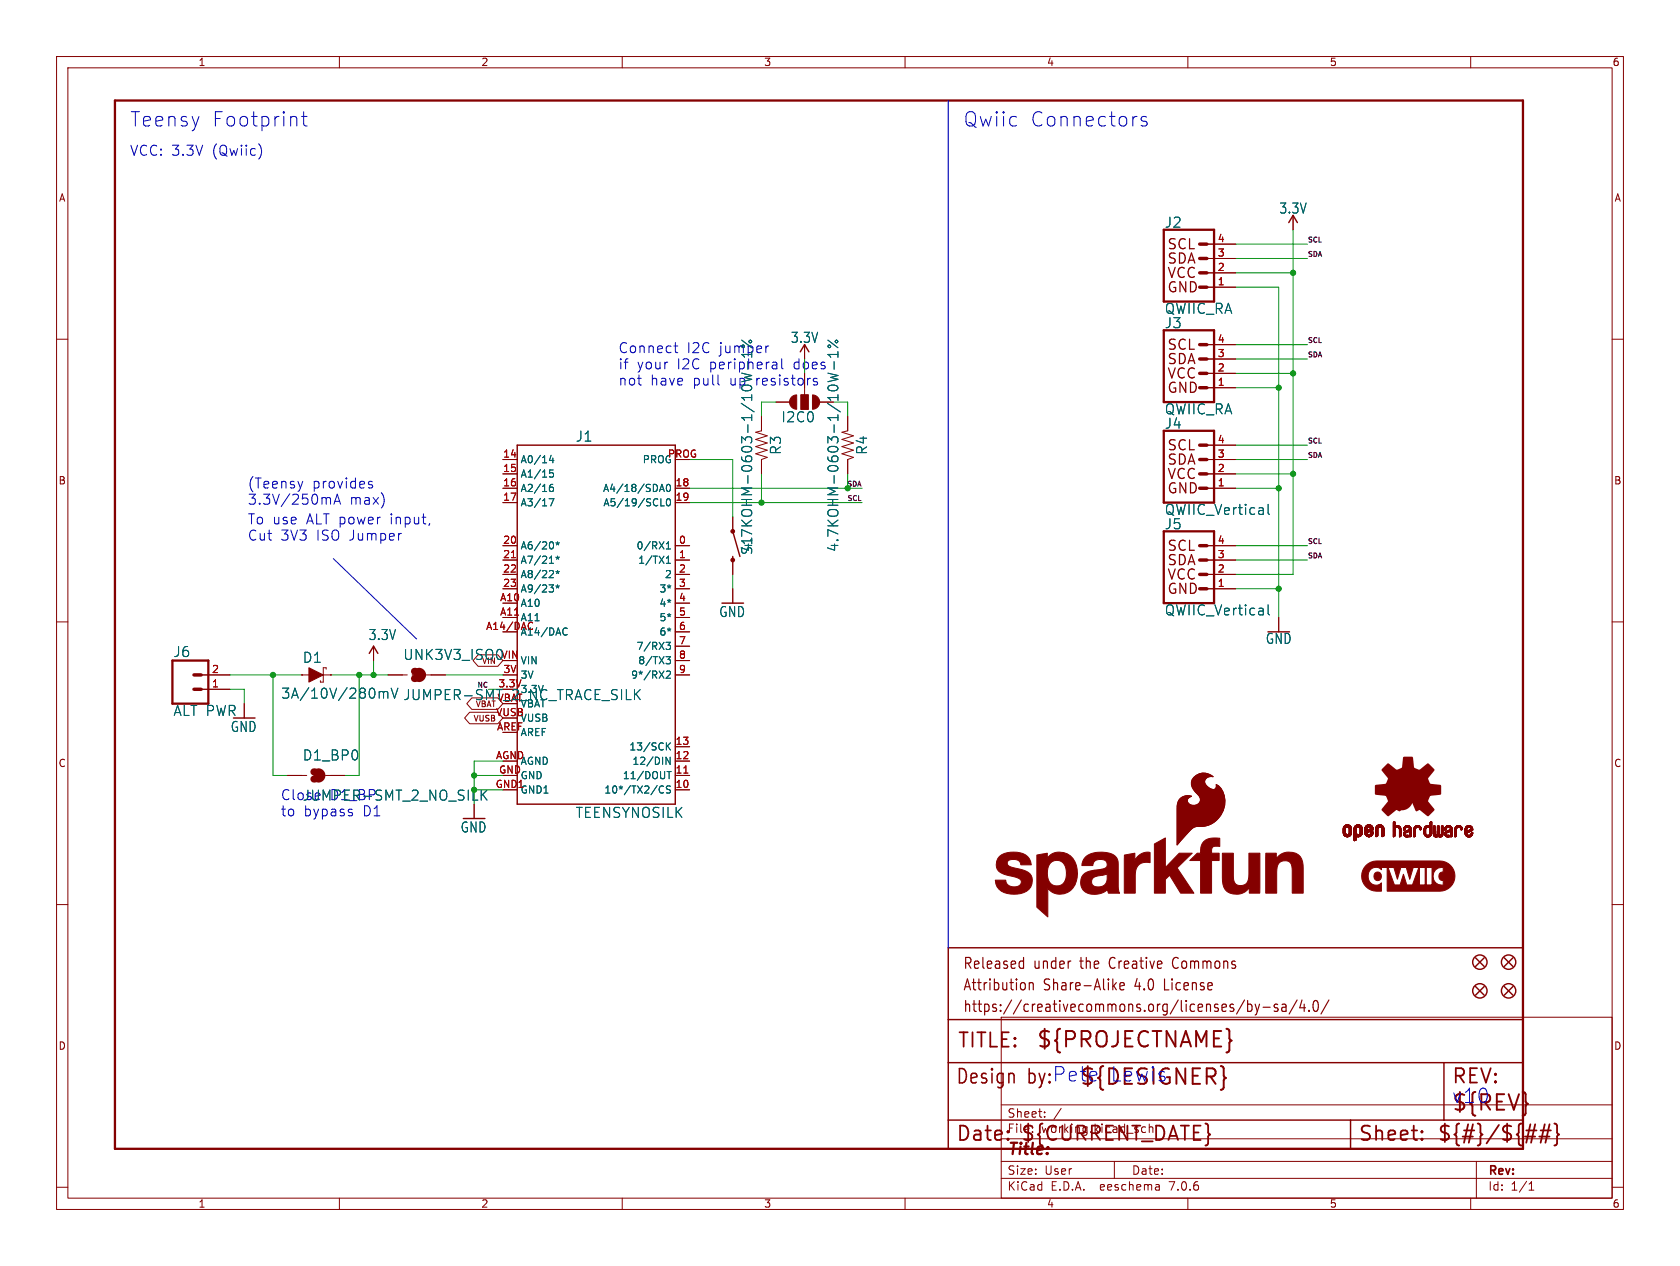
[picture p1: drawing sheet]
<svg xmlns="http://www.w3.org/2000/svg" width="297mm" height="224mm" viewBox="0 0 297 224" stroke-linecap="round" stroke-linejoin="round" font-family="sans-serif">
<defs><g id="words">
<g font-size="3.8" fill="#840000">
<text x="183.1" y="185.7">${PROJECTNAME}</text>
<text x="190.8" y="192.3">${DESIGNER}</text>
<text x="256.5" y="196.9">${REV}</text>
</g>
<g font-size="3.5" fill="#0000c2">
<text x="22.9" y="22.6">Teensy</text>
<text x="37.3" y="22.6">Footprint</text>
<text x="170.2" y="22.6">Qwiic</text>
<text x="182" y="22.6">Connectors</text>
<text x="196.2" y="191.5">Lewis</text>
<text x="181.6" y="192.1">by:Pete</text>
<text x="256.5" y="195.3">v10</text>
</g>
<g font-size="3.5" fill="#840000">
<text x="169.2" y="185.7">TITLE:</text>
<text x="168.9" y="192.1">Design</text>
<text x="256.5" y="192.1">REV:</text>
<text x="168.9" y="202.2">Date:</text>
<text x="180.3" y="202.2">${CURRENT_DATE}</text>
<text x="240" y="202.2">Sheet:</text>
<text x="254" y="202.2">${#}/${##}</text>
</g>
<text font-size="2.8" fill="#840000" x="178" y="204.8">Title:</text>
<g font-size="2.7" fill="#840000">
<text x="170.2" y="171.7">Released</text>
<text x="182.7" y="171.7">under</text>
<text x="191.1" y="171.7">the</text>
<text x="196.5" y="171.7">Creative</text>
<text x="208" y="171.7">Commons</text>
<text x="170.2" y="175.5">Attribution</text>
<text x="170.2" y="179.3">https://creativecommons.org/licenses/by-sa/4.0/</text>
<text x="184.5" y="175.5">Share-Alike</text>
<text x="200.8" y="175.5">4.0</text>
<text x="206.2" y="175.5">License</text>
</g>
<g font-size="2.5" fill="#0000c2">
<text x="22.9" y="27.7">VCC: 3.3V</text>
<text x="37.5" y="27.7">(Qwiic)</text>
<text x="109.2" y="62.6">Connect</text>
<text x="109.2" y="65.5">if</text>
<text x="112.5" y="65.5">your</text>
<text x="119.7" y="65.5">I2C</text>
<text x="121.3" y="62.6">I2C</text>
<text x="109.2" y="68.3">not</text>
<text x="114.9" y="68.3">have</text>
<text x="122.5" y="68.3">pull</text>
<text x="43.7" y="86.5">(Teensy</text>
<text x="43.7" y="89.4">3.3V/250mA</text>
<text x="55.1" y="86.5">provides</text>
<text x="61.7" y="89.4">max)</text>
<text x="43.7" y="92.9">To use</text>
<text x="43.7" y="95.8">Cut</text>
<text x="49.5" y="95.8">3V3</text>
<text x="54.1" y="92.9">ALT power</text>
<text x="55.9" y="95.8">ISO Jumper</text>
<text x="69.1" y="92.9">input,</text>
<text x="49.5" y="144.5">to</text>
<text x="53.6" y="144.5">bypass</text>
<text x="64.1" y="144.5">D1</text>
</g>
<g font-size="2.5" fill="#006464">
<text x="205.8" y="40.5">J2</text>
<text x="226.1" y="38">3.3V</text>
<text x="205.8" y="55.7">QWIIC_RA</text>
<text x="205.8" y="58.3">J3</text>
<text x="125.4" y="65.5">peripheral</text>
<text x="127.1" y="62.6">jumper</text>
<text x="139.7" y="60.9">3.3V</text>
<text x="129" y="68.3">up</text>
<text x="138.1" y="74.9">I2C0</text>
<text x="205.8" y="73.5">QWIIC_RA</text>
<text x="205.8" y="76">J4</text>
<text x="101.7" y="78.3">J1</text>
<text x="138.3" y="80.5" transform="rotate(-90 138.3 80.5)">R3</text>
<text x="153.5" y="80.5" transform="rotate(-90 153.5 80.5)">R4</text>
<text x="205.8" y="93.8">J5</text>
<text x="205.8" y="91.3">QWIIC_Vertical</text>
<text x="133.2" y="98.3" transform="rotate(-90 133.2 98.3)">S1</text>
<text x="133.2" y="97.7" transform="rotate(-90 133.2 97.7)">4.7KOHM-0603-1/10W-1%</text>
<text x="148.4" y="97.7" transform="rotate(-90 148.4 97.7)">4.7KOHM-0603-1/10W-1%</text>
<text x="65.1" y="113.4">3.3V</text>
<text x="127.1" y="109.4">GND</text>
<text x="205.8" y="109.1">QWIIC_Vertical</text>
<text x="30.6" y="116.4">J6</text>
<text x="53.4" y="117.5">D1</text>
<text x="71.2" y="116.9">UNK3V3_ISO0</text>
<text x="223.7" y="114.1">GND</text>
<text x="49.6" y="123.8">3A/10V/280mV</text>
<text x="71.2" y="124.1">JUMPER-SMT_2_NC_TRACE_SILK</text>
<text x="30.6" y="126.8">ALT PWR</text>
<text x="40.7" y="129.7">GND</text>
<text x="53.4" y="134.7">D1_BP0</text>
<text x="49.5" y="141.7">Close</text>
<text x="58.3" y="141.7">D1_BP</text>
<text x="81.3" y="147.5">GND</text>
<text x="101.7" y="144.9">TEENSYNOSILK</text>
</g>
<g font-size="2.5" fill="#840000">
<text x="206.2" y="44.4">SCL</text>
<text x="206.2" y="46.9">SDA</text>
<text x="206.2" y="52">GND</text>
<text x="206.2" y="49.5">VCC</text>
<text x="206.2" y="62.2">SCL</text>
<text x="206.2" y="64.7">SDA</text>
<text x="133.7" y="68.3">resistors</text>
<text x="206.2" y="69.8">GND</text>
<text x="206.2" y="67.3">VCC</text>
<text x="206.2" y="80">SCL</text>
<text x="206.2" y="82.5">SDA</text>
<text x="206.2" y="87.6">GND</text>
<text x="206.2" y="85">VCC</text>
<text x="206.2" y="97.7">SCL</text>
<text x="206.2" y="100.3">SDA</text>
<text x="206.2" y="105.4">GND</text>
<text x="206.2" y="102.8">VCC</text>
</g>
<g font-size="2.5" fill="#009600">
<text x="140.4" y="65.5">does</text>
<text x="53.4" y="141.8">JUMPER-SMT_2_NO_SILK</text>
</g>
<g font-size="2.1" fill="#840000">
<text x="178" y="197.9">Sheet:</text>
<text x="178" y="200.6">File:</text>
<text x="184.1" y="200.6">working.kicad_sch</text>
<text x="178" y="208">Size:</text>
<text x="184.7" y="208">User</text>
<text x="200" y="208">Date:</text>
<text x="263" y="208.2">Rev:</text>
<text x="178" y="210.8">KiCad</text>
<text x="185.7" y="210.8">E.D.A.</text>
<text x="194.6" y="210.8">eeschema</text>
<text x="207" y="210.8">7.0.6</text>
<text x="263" y="210.8">Id:</text>
<text x="267.1" y="210.8">1/1</text>
</g>
<g font-size="1.8" fill="#840000">
<text x="35" y="11.9">1</text>
<text x="85" y="11.9">2</text>
<text x="135" y="11.9">3</text>
<text x="185" y="11.9">4</text>
<text x="235" y="11.9">5</text>
<text x="285" y="11.9">6</text>
<text x="10.3" y="35.9">A</text>
<text x="285.3" y="35.9">A</text>
<text x="10.3" y="85.9">B</text>
<text x="285.3" y="85.9">B</text>
<text x="10.3" y="135.9">C</text>
<text x="285.3" y="135.9">C</text>
<text x="10.3" y="185.9">D</text>
<text x="285.3" y="185.9">D</text>
<text x="35" y="213.8">1</text>
<text x="85" y="213.8">2</text>
<text x="135" y="213.8">3</text>
<text x="185" y="213.8">4</text>
<text x="235" y="213.8">5</text>
<text x="285" y="213.8">6</text>
</g>
<g font-size="1.8" fill="#a90000">
<text x="215.2" y="45.5">3</text>
<text x="215.2" y="42.9">4</text>
<text x="215.2" y="50.5">1</text>
<text x="215.2" y="48">2</text>
<text x="215.2" y="65.8">2</text>
<text x="215.2" y="63.2">3</text>
<text x="215.2" y="60.7">4</text>
<text x="215.2" y="68.3">1</text>
<text x="88.9" y="81">14</text>
<text x="88.9" y="83.6">15</text>
<text x="113.5" y="82.1">PROG</text>
<text x="118" y="81">PROG</text>
<text x="215.2" y="83.6">2</text>
<text x="215.2" y="81">3</text>
<text x="215.2" y="78.5">4</text>
<text x="88.9" y="86.1">16</text>
<text x="88.9" y="88.6">17</text>
<text x="119.3" y="86.1">18</text>
<text x="119.3" y="88.6">19</text>
<text x="215.2" y="86.1">1</text>
<text x="88.9" y="96.3">20</text>
<text x="88.9" y="98.8">21</text>
<text x="88.9" y="101.3">22</text>
<text x="119.9" y="96.3">0</text>
<text x="119.9" y="98.8">1</text>
<text x="119.9" y="101.3">2</text>
<text x="215.2" y="101.3">2</text>
<text x="215.2" y="98.8">3</text>
<text x="215.2" y="96.3">4</text>
<text x="88.3" y="106.4">A10</text>
<text x="88.9" y="103.9">23</text>
<text x="91.9" y="107.5">A10</text>
<text x="119.9" y="103.9">3</text>
<text x="119.9" y="106.4">4</text>
<text x="215.2" y="103.9">1</text>
<text x="85.8" y="111.5">A14/DAC</text>
<text x="88.3" y="109">A11</text>
<text x="91.9" y="110.1">A11</text>
<text x="91.9" y="112.6">A14/DAC</text>
<text x="119.9" y="109">5</text>
<text x="119.9" y="111.5">6</text>
<text x="37.4" y="119.1">2</text>
<text x="88.9" y="119.1">3V</text>
<text x="119.9" y="114">7</text>
<text x="119.9" y="116.6">8</text>
<text x="119.9" y="119.1">9</text>
<text x="37.4" y="121.7">1</text>
<text x="87.6" y="126.7">VUSB</text>
<text x="87.8" y="129.3">AREF</text>
<text x="91.9" y="127.9">VUSB</text>
<text x="119.3" y="131.8">13</text>
<text x="87.6" y="134.4">AGND</text>
<text x="88.1" y="136.9">GND</text>
<text x="119.3" y="136.9">11</text>
<text x="119.3" y="134.4">12</text>
<text x="87.5" y="139.4">GND1</text>
<text x="91.9" y="138">GND</text>
<text x="119.3" y="139.4">10</text>
</g>
<g font-size="1.8" fill="#006464">
<text x="91.9" y="82.1">A0/14</text>
<text x="91.9" y="84.7">A1/15</text>
<text x="91.9" y="87.2">A2/16</text>
<text x="91.9" y="89.8">A3/17</text>
<text x="106.5" y="87.2">A4/18/SDA0</text>
<text x="106.6" y="89.8">A5/19/SCL0</text>
<text x="91.9" y="97.4">A6/20*</text>
<text x="91.9" y="99.9">A7/21*</text>
<text x="112.4" y="97.4">0/RX1</text>
<text x="112.7" y="99.9">1/TX1</text>
<text x="91.9" y="102.5">A8/22*</text>
<text x="91.9" y="105">A9/23*</text>
<text x="116.5" y="105">3*</text>
<text x="116.5" y="107.5">4*</text>
<text x="117.5" y="102.5">2</text>
<text x="116.5" y="110.1">5*</text>
<text x="116.5" y="112.6">6*</text>
<text x="88.6" y="116.6">VIN</text>
<text x="91.9" y="117.7">VIN</text>
<text x="112.4" y="115.2">7/RX3</text>
<text x="112.7" y="117.7">8/TX3</text>
<text x="87.9" y="124.2">VBAT</text>
<text x="88" y="121.7">3.3V</text>
<text x="91.9" y="122.8">3.3V</text>
<text x="91.9" y="120.2">3V</text>
<text x="91.9" y="125.3">VBAT</text>
<text x="111.5" y="120.2">9*/RX2</text>
<text x="91.9" y="130.4">AREF</text>
<text x="91.9" y="135.5">AGND</text>
<text x="111.2" y="132.9">13/SCK</text>
<text x="111.7" y="135.5">12/DIN</text>
<text x="91.9" y="140.6">GND1</text>
<text x="106.8" y="140.6">10*/TX2/CS</text>
<text x="110" y="138">11/DOUT</text>
</g>
<text font-size="1.4" fill="#006464" x="85.1" y="117.6">VIN</text>
<g font-size="1.4" fill="#840000">
<text x="84" y="125.3">VBAT</text>
<text x="83.6" y="127.8">VUSB</text>
</g>
<g font-size="1.2" fill="#0f0f0f">
<text x="231.1" y="45.5">SDA</text>
<text x="231.1" y="42.9">SCL</text>
<text x="231.1" y="63.3">SDA</text>
<text x="231.1" y="60.7">SCL</text>
<text x="231.1" y="78.5">SCL</text>
<text x="231.1" y="81">SDA</text>
<text x="149.6" y="86.1">SDA</text>
<text x="149.7" y="88.7">SCL</text>
<text x="231.1" y="98.8">SDA</text>
<text x="231.1" y="96.3">SCL</text>
</g>
<text font-size="1.2" fill="#006464" x="84.3" y="121.7">NC</text>
</g></defs>
<g fill="none" stroke="#840000" stroke-width=".18">
<path d="M10 10h277v203.9h-277zM12 12h273v199.9h-273zM60 10v2M110 10v2M160 10v2M210 10v2M260 10v2M228.6 38.1v2.5M10 60h2M213.4 50.8h5M213.4 48.3h5M213.4 45.7h5"/>
<path d="M213.4 43.2h5M285 60h2M134.6 73.7v2.5l-1 .3 2 .6-2 .6 2 .7-2 .6 2 .6-2 .7 2 .6-1 .4v2.5M137.2 71.1h2.5M141.6 72.4v-2.5h1.3v2.5M142.2 61v2.5M142.2 68.6v1.3M144.8 71.1h2.5M149.9 73.7v2.5l-1.1 .3 2.1 .6-2.1 .6 2.1 .7-2.1 .6 2.1 .6-2.1 .7 2.1 .6-1 .4v2.5M213.4 68.6h5M213.4 66h5M213.4 63.5h5"/>
<path d="M213.4 61h5M213.4 78.7h5M88.9 99.1h2.5M88.9 96.5h2.5M88.9 86.4h2.5M88.9 83.8h2.5M88.9 81.3h2.5M88.9 88.9h2.5M119.4 99.1h2.5M119.4 96.5h2.5M119.4 86.4h2.5M119.4 88.9h2.5"/>
<path d="M129.5 91.4v2.6M129.5 99.1v2.5M213.4 99.1h5M213.4 96.5h5M213.4 86.4h5M213.4 83.8h5M213.4 81.3h5M10 110h2M35.6 119.4h5M53.3 119.4h.1M53.3 119.4h1.3M57.1 119.4h1.3"/>
<path d="M57.7 118.4v-.3h-.6v2.6h-.5v-.3M58.4 119.4h.1M66 114.3v2.5M68.6 119.4h3.4M75.3 119.4h3.4M84.5 115.8h3.5l.9 1-.9 1.1h-3.5l-.9-1.1zM88.9 104.1h2.5M88.9 101.6h2.5M119.4 119.4h2.5M119.4 104.1h2.5M119.4 101.6h2.5M119.4 106.7h2.5"/>
<path d="M119.4 109.2h2.5M119.4 111.8h2.5M119.4 114.3h2.5M119.4 116.8h2.5M129.5 104.1v2.6M213.4 104.1h5M213.4 101.6h5M226.1 109.2v2.6M285 110h2M35.6 121.9h5M43.2 124.5v2.5M50.8 137.2h3.4"/>
<path d="M57.5 137.2h3.5M83 126h5l.9 1-.9 1h-5l-.9-1zM83.4 123.4h4.6l.9 1.1-.9 1h-4.6l-.9-1zM119.4 137.2h2.5M119.4 139.7h2.5M119.4 134.6h2.5M119.4 132.1h2.5M10 160h2M83.8 142.2v2.6M285 160h2M177 179.9h108v32h-108zM177 195.4h108"/>
<path d="M184.7 197.5v.1M184.7 196.7v.1M187.6 196l-1.3 2M10 210h2M60 211.9v2M110 211.9v2M160 211.9v2M177 208.4h108M177 205.4h108M177 201.4h108M197 205.4v3M204.9 209.6l.1 .9"/>
<path d="M205 210.4l-.2 .1M205 209.9h-.2M210 211.9v2M260 211.9v2M261 205.4v6.5M270.3 210.5h.9M270.3 209.4l.4-.4v1.5M285 210h2"/>
</g>
<g fill="none" stroke="#840000" stroke-width=".25">
<path d="M227.8 39.4l.8-1.3 .8 1.3M91.4 78.7h28v63.5h-28zM141.5 62.2l.7-1.2 .8 1.2M129.5 94l1.3 4.4M129.5 98.4v.7M65.3 115.6l.7-1.3 .8 1.3M72.9 119.4h1.8M167.6 167.6h101.6v35.6h-101.6zM260.9 174.5l1.5 1.5M260.9 169.4l1.5 1.5M262.4 174.5l-1.5 1.5M262.4 169.4l-1.5 1.5"/>
<path d="M265.9 169.4l1.6 1.5M265.9 174.5l1.6 1.5M267.5 169.4l-1.6 1.5M267.5 174.5l-1.6 1.5M167.6 198.1h101.6M167.6 180.3h101.6M167.6 188h101.6M238.8 198.1v5.1M255.3 188v10.1"/>
<circle cx="261.6" cy="170.2" r="1.27"/>
<circle cx="261.6" cy="175.3" r="1.27"/>
<circle cx="266.7" cy="170.2" r="1.27"/>
<circle cx="266.7" cy="175.3" r="1.27"/>
</g>
<path d="M20.3 17.8h248.9v185.4h-248.9zM205.7 40.6h8.9v12.7h-8.9zM205.7 58.4h8.9v12.7h-8.9zM205.7 76.2h8.9v12.7h-8.9zM205.7 94h8.9v12.7h-8.9zM30.5 116.8h6.3v7.7h-6.3z" fill="none" stroke="#840000" stroke-width=".41"/>
<g fill="none" stroke="#840000" stroke-width=".61">
<path d="M212.1 50.8h1.3M212.1 48.3h1.3M212.1 45.7h1.3M212.1 43.2h1.3M212.1 68.6h1.3M212.1 66h1.3M212.1 63.5h1.3M212.1 61h1.3M212.1 78.7h1.3M212.1 99.1h1.3M212.1 96.5h1.3M212.1 86.4h1.3"/>
<path d="M212.1 83.8h1.3M212.1 81.3h1.3M34.3 119.4h1.3M212.1 104.1h1.3M212.1 101.6h1.3M34.3 121.9h1.3"/>
</g>
<g fill="#840000" stroke="#840000" stroke-width=".18">
<path d="M54.6 118.1l2.5 1.3-2.5 1.3z"/>
<path d="M211 137.5a2.45 2.45 0 0 1 3.5-.1 1.05 1.05 0 0 0-1.5 .6 1.05 1.05 0 0 0 .7 1.3 .75 .75 0 0 0 1.3-.1v-.4a3.8 3.8 0 0 1 .8 5.5 4.3 4.3 0 0 1-4.3 1.9 4.8 4.8 0 0 0-2.2 1.9l-1.2 1.4v-6.5a1.93 1.93 0 0 1 2.6-2.2 .81 .81 0 0 0-.8 .9 .81 .81 0 0 0 .9 .8 1.09 1.09 0 0 0 1.3-.6 1.09 1.09 0 0 0-.4-1.4 2.08 2.08 0 0 1-.7-3z"/>
<path d="M188.5 154.5h2l-.1 .7-.4 1.3-1.7-.8z"/>
<path d="M204.1 149.3l1.9-1.1v5.3l2.5-2.6h2.3l-2.7 2.6 3 4.5h-2.4l-1.9-3.2-.8 .7v2.5h-1.9z"/>
<path d="M193.4 153.9l1.3-.1 .2 1-1.1 .2z"/>
<path d="M198.8 151.2l1.8-.3v1.3a2.34 2.34 0 0 1 2.7-1.4v1.8h-.2a1.97 1.97 0 0 0-2.4 2.2v3.2h-1.9z"/>
<path d="M216.1 150.9h1.9v2a7.9 7.9 0 0 0 .3 3.3 1.43 1.43 0 0 0 1.6 .3 1.43 1.43 0 0 0 .9-1.4v-4.2h1.9v7.1h-1.8v-1a2.75 2.75 0 0 1-4.3 .4 5.3 5.3 0 0 1-.5-3.2z"/>
<path d="M223.8 150.9h1.8v1a2.68 2.68 0 0 1 4.5 0 18.3 18.3 0 0 1 .3 4.4v1.7h-2v-2a7.9 7.9 0 0 0-.2-3.3 1.42 1.42 0 0 0-1.6-.3 1.42 1.42 0 0 0-.9 1.4v4.2h-1.9z"/>
<path d="M183.3 151.2l1.9-.3v.9a2.88 2.88 0 0 1 2.9-1.1 2.88 2.88 0 0 1 2.2 2.4l.2 1.4h-2a1.87 1.87 0 0 0-2.1-2.3 2.27 2.27 0 0 0-1.2 2.7 1.64 1.64 0 0 0 1.2 1.8 1.64 1.64 0 0 0 1.9-1l1.7 .8a2.81 2.81 0 0 1-4.8 .6v5.1l-1.9-1.7z"/>
<path d="M176.7 151.5a4.4 4.4 0 0 1 5 0l.5 .9 .1 .6h-1.8a1.32 1.32 0 0 0-1.9-.9 .65 .65 0 0 0-.5 .7 .65 .65 0 0 0 .6 .6l.4 .1a6.3 6.3 0 0 1 3 1.1 2.23 2.23 0 0 1-1.6 3.4 4 4 0 0 1-4.2-1.1l-.3-1.2h1.8a1.51 1.51 0 0 0 1.2 1.1 1.51 1.51 0 0 0 1.5-.6 .85 .85 0 0 0-.8-1 7.5 7.5 0 0 1-3.2-1.1 1.96 1.96 0 0 1 .2-2.6z"/>
<path d="M212.8 148.8a3.9 3.9 0 0 1 2.7-.5h.1v1.4h-.3a.91 .91 0 0 0-1 .2 .91 .91 0 0 0-.1 1h1.3v1.3h-1.3v5.8h-1.9v-5.8h-2l.9-.8a.99 .99 0 0 1 1.1-.5v-.3a2.67 2.67 0 0 1 .5-1.8z"/>
<path d="M211 137.5a2.45 2.45 0 0 1 3.5-.1 1.05 1.05 0 0 0-1.5 .6 1.05 1.05 0 0 0 .7 1.3 .75 .75 0 0 0 1.3-.1v-.4a3.8 3.8 0 0 1 .8 5.4 4.3 4.3 0 0 1-4.3 2 4.8 4.8 0 0 0-2.2 1.9l-1.2 1.4v-6.4a1.94 1.94 0 0 1 2.5-2.3 .82 .82 0 0 0-.7 .9 .82 .82 0 0 0 .9 .8 1.1 1.1 0 0 0 1.3-.6 1.1 1.1 0 0 0-.4-1.4 2.08 2.08 0 0 1-.7-3z"/>
<path d="M191.9 151.6a4.8 4.8 0 0 1 5.4-.1 3.8 3.8 0 0 1 .4 2.6v2.8l.2 1.1h-1.3a.51 .51 0 0 1-.6-.1 .51 .51 0 0 1-.2-.5v-.1a3.3 3.3 0 0 1-4.4 .1 2.19 2.19 0 0 1-.1-2.4 2.19 2.19 0 0 1 2.1-1.1l.4 1.1a.96 .96 0 0 0-.8 1.1 .96 .96 0 0 0 1.2 .8 1.68 1.68 0 0 0 1.5-2.1v-.3l-.8 .3-.2-1a.86 .86 0 0 0 1-1.1 1.42 1.42 0 0 0-2-.5l-.4 .5a.45 .45 0 0 1-.7 .4h-1.3l.2-.9z"/>
<path d="M237.5 147.3h.3z"/>
<path d="M237.5 147.2l.3 .1z"/>
<path d="M237.5 147.2h.3z"/>
<path d="M237.5 147.1l.3 .1z"/>
<path d="M237.5 147.1h.3z"/>
<path d="M237.5 147l.3 .1z"/>
<path d="M237.5 147h.3z"/>
<path d="M237.5 146.9l.3 .1z"/>
<path d="M237.5 146.9h.3z"/>
<path d="M237.5 146.8l.3 .1z"/>
<path d="M237.5 146.8h.3z"/>
<path d="M237.5 146.7l.3 .1z"/>
<path d="M237.5 146.7h.3z"/>
<path d="M237.5 146.6l.3 .1z"/>
<path d="M237.5 146.6h.3z"/>
<path d="M237.5 147.4h.4z"/>
<path d="M237.5 147.3l.4 .1z"/>
<path d="M237.5 146.6h.4z"/>
<path d="M237.5 146.5l.4 .1z"/>
<path d="M237.5 146.5h.4z"/>
<path d="M237.5 147.5h.4z"/>
<path d="M237.5 147.4l.4 .1z"/>
<path d="M237.5 146.4l.4 .1z"/>
<path d="M237.5 146.4h.4z"/>
<path d="M237.5 147.5l.5 .1z"/>
<path d="M237.5 147.5h.5z"/>
<path d="M237.5 146.4h.5z"/>
<path d="M237.5 146.3l.5 .1z"/>
<path d="M237.5 146.3h.5z"/>
<path d="M237.5 147.6h.6z"/>
<path d="M237.5 147.6h.5z"/>
<path d="M237.5 146.3h.6z"/>
<path d="M237.5 147.6h1.3z"/>
<path d="M237.5 146.3h1.3z"/>
<path d="M237.6 147.7h1.2z"/>
<path d="M237.6 147.6l1.2 .1z"/>
<path d="M237.6 146.2l1.2 .1z"/>
<path d="M237.6 146.2h1.2z"/>
<path d="M237.6 146.1l1.2 .1z"/>
<path d="M237.6 147.7l1.2 .1z"/>
<path d="M237.6 146.1h1.2z"/>
<path d="M237.6 147.8h1.2z"/>
<path d="M237.6 147.8h1.1z"/>
<path d="M237.6 146.1h1.1z"/>
<path d="M237.7 147.8h1z"/>
<path d="M237.7 146.1h1z"/>
<path d="M237.7 147.8l1 .1z"/>
<path d="M237.7 146l1 .1z"/>
<path d="M237.7 147.9h1z"/>
<path d="M237.7 146h1z"/>
<path d="M237.8 147.9h.8z"/>
<path d="M237.8 146h.8z"/>
<path d="M237.8 146h.7z"/>
<path d="M237.9 147.9h.6z"/>
<path d="M237.9 147.9l.6 .1z"/>
<path d="M237.9 145.9l.6 .1z"/>
<path d="M237.9 148h.5z"/>
<path d="M237.9 145.9h.5z"/>
<path d="M238 145.9h.4z"/>
<path d="M238 148h.4z"/>
<path d="M238 145.9h.3z"/>
<path d="M238.1 148h.2z"/>
<path d="M238.1 145.9h.2z"/>
<path d="M238.2 146.3h.6z"/>
<path d="M238.3 147.6h.5z"/>
<path d="M238.3 146.3h.5z"/>
<path d="M238.3 147.6h.6z"/>
<path d="M238.3 146.3h.6z"/>
<path d="M238.4 146.3h.5z"/>
<path d="M238.4 147.6h.5z"/>
<path d="M238.4 147.5l.5 .1z"/>
<path d="M238.4 147.5h.5z"/>
<path d="M238.4 146.3l.5 .1z"/>
<path d="M238.4 146.4h.5z"/>
<path d="M238.5 146.4h.4z"/>
<path d="M238.5 147.5h.4z"/>
<path d="M238.5 146.4l.4 .1z"/>
<path d="M238.5 147.4l.4 .1z"/>
<path d="M238.5 147.4h.4z"/>
<path d="M238.5 146.5h.4z"/>
<path d="M238.5 147.3l.4 .1z"/>
<path d="M238.5 147.3h.4z"/>
<path d="M238.5 147.2l.4 .1z"/>
<path d="M238.5 147.2h.4z"/>
<path d="M238.5 147.1l.4 .1z"/>
<path d="M238.5 147.1h.4z"/>
<path d="M238.5 147l.4 .1z"/>
<path d="M238.5 147h.4z"/>
<path d="M238.5 146.9l.4 .1z"/>
<path d="M238.5 146.9h.4z"/>
<path d="M238.5 146.8l.4 .1z"/>
<path d="M238.5 146.8h.4z"/>
<path d="M238.5 146.7l.4 .1z"/>
<path d="M238.5 146.7h.4z"/>
<path d="M238.5 146.6l.4 .1z"/>
<path d="M238.5 146.6h.4z"/>
<path d="M238.5 146.5l.4 .1z"/>
<path d="M239.4 148.6l.2 .1z"/>
<path d="M239.4 148.6h.2z"/>
<path d="M239.4 148.6h.3z"/>
<path d="M239.4 148.5l.4 .1z"/>
<path d="M239.4 148.5h.4z"/>
<path d="M239.4 148.4l.4 .1z"/>
<path d="M239.4 148.4h.4z"/>
<path d="M239.4 148.3l.4 .1z"/>
<path d="M239.4 148.3h.4z"/>
<path d="M239.4 148.2l.4 .1z"/>
<path d="M239.4 148.2h.4z"/>
<path d="M239.4 148.1l.4 .1z"/>
<path d="M239.4 148.1h.4z"/>
<path d="M239.4 148l.4 .1z"/>
<path d="M239.4 148h.4z"/>
<path d="M239.4 147.9l1 .1z"/>
<path d="M239.4 147.9h1z"/>
<path d="M239.4 147.9h1.1z"/>
<path d="M239.4 147.9h1.2z"/>
<path d="M239.4 147.8l1.2 .1z"/>
<path d="M239.4 147.8h1.2z"/>
<path d="M239.4 147.8h1.3z"/>
<path d="M239.4 147.7l1.3 .1z"/>
<path d="M239.4 147.7h1.3z"/>
<path d="M239.4 147.6l1.3 .1z"/>
<path d="M239.4 147.6h1.4z"/>
<path d="M239.4 147.6h.6z"/>
<path d="M239.4 147.6h.5z"/>
<path d="M239.4 147.5l.5 .1z"/>
<path d="M239.4 147.5h.5z"/>
<path d="M239.4 147.5h.4z"/>
<path d="M239.4 147.4l.4 .1z"/>
<path d="M239.4 147.4h.4z"/>
<path d="M239.4 147.3l.4 .1z"/>
<path d="M239.4 147.3h.4z"/>
<path d="M239.4 147.2l.4 .1z"/>
<path d="M239.4 147.2h.4z"/>
<path d="M239.4 147.1l.4 .1z"/>
<path d="M239.4 147.1h.4z"/>
<path d="M239.4 147l.4 .1z"/>
<path d="M239.4 147h.4z"/>
<path d="M239.4 146.9l.4 .1z"/>
<path d="M239.4 146.9h.4z"/>
<path d="M239.4 146.8l.4 .1z"/>
<path d="M239.4 146.8h.4z"/>
<path d="M239.4 146.7l.4 .1z"/>
<path d="M239.4 146.7h.4z"/>
<path d="M239.4 146.6l.4 .1z"/>
<path d="M239.4 146.6h.4z"/>
<path d="M239.4 146.5l.4 .1z"/>
<path d="M239.4 146.5h.4z"/>
<path d="M239.4 148.7h.1z"/>
<path d="M239.4 148.7h.2z"/>
<path d="M239.4 146.4l.4 .1z"/>
<path d="M239.4 146.4h.4z"/>
<path d="M239.4 146.4h.5z"/>
<path d="M239.4 146.3l.5 .1z"/>
<path d="M239.4 146.3h.5z"/>
<path d="M239.4 146.3h.6z"/>
<path d="M239.5 146.3h.5z"/>
<path d="M239.5 146.3h1.3z"/>
<path d="M239.5 146.2l1.2 .1z"/>
<path d="M239.5 146.2h1.2z"/>
<path d="M239.5 146.1l1.2 .1z"/>
<path d="M239.5 146.1h1.2z"/>
<path d="M239.5 146.1h1.1z"/>
<path d="M239.6 146.1h1z"/>
<path d="M239.6 146l1 .1z"/>
<path d="M239.7 146h.9z"/>
<path d="M239.7 146h.8z"/>
<path d="M239.8 146h.6z"/>
<path d="M239.8 145.9l.6 .1z"/>
<path d="M239.8 148h.6z"/>
<path d="M239.9 145.9h.5z"/>
<path d="M239.9 148h.4z"/>
<path d="M239.9 145.9h.4z"/>
<path d="M240 148h.2z"/>
<path d="M240 145.9h.2z"/>
<path d="M240.2 146.3h.6z"/>
<path d="M240.2 147.6h.6z"/>
<path d="M240.3 147.6h.5z"/>
<path d="M240.3 146.3h.5z"/>
<path d="M240.3 147.5l.5 .1z"/>
<path d="M240.3 146.3l.5 .1z"/>
<path d="M240.3 147.5h.5z"/>
<path d="M240.3 146.4h.5z"/>
<path d="M240.4 147.5h.4z"/>
<path d="M240.4 146.4h.4z"/>
<path d="M240.4 146.4l.4 .1z"/>
<path d="M240.4 147.4l.4 .1z"/>
<path d="M240.4 146.5h.4z"/>
<path d="M240.4 147.4h.4z"/>
<path d="M240.4 147.3l.4 .1z"/>
<path d="M240.4 147.3h.4z"/>
<path d="M240.4 146.6h.4z"/>
<path d="M240.4 146.5l.4 .1z"/>
<path d="M240.5 147.3h.3z"/>
<path d="M240.5 147.2l.3 .1z"/>
<path d="M240.5 147.2h.3z"/>
<path d="M240.5 147.1l.3 .1z"/>
<path d="M240.5 147.1h.3z"/>
<path d="M240.5 147l.3 .1z"/>
<path d="M240.5 147h.3z"/>
<path d="M240.5 146.9l.3 .1z"/>
<path d="M240.5 146.9h.3z"/>
<path d="M240.5 146.8l.3 .1z"/>
<path d="M240.5 146.8h.3z"/>
<path d="M240.5 146.7l.3 .1z"/>
<path d="M240.5 146.7h.3z"/>
<path d="M240.5 146.6l.3 .1z"/>
<path d="M240.5 146.6h.3z"/>
<path d="M241.3 147.4h.4z"/>
<path d="M241.3 147.3l.4 .1z"/>
<path d="M241.3 147.3h.4z"/>
<path d="M241.3 147.3h.5z"/>
<path d="M241.3 147.2l.5 .1z"/>
<path d="M241.3 147.2h.5z"/>
<path d="M241.3 147.2h.6z"/>
<path d="M241.3 147.2h.7z"/>
<path d="M241.3 147.1l.7 .1z"/>
<path d="M241.3 147.1h.7z"/>
<path d="M241.3 147.1h.8z"/>
<path d="M241.3 147.1h.9z"/>
<path d="M241.3 147l.9 .1z"/>
<path d="M241.3 147h.9z"/>
<path d="M241.3 147h1z"/>
<path d="M241.3 147h1.1z"/>
<path d="M241.3 146.9l1.1 .1z"/>
<path d="M241.3 146.9h1.2z"/>
<path d="M241.3 146.9h1.3z"/>
<path d="M241.3 146.9h1.4z"/>
<path d="M241.3 146.8l1.4 .1z"/>
<path d="M241.3 146.8h1.4z"/>
<path d="M241.3 146.8h.4z"/>
<path d="M241.3 146.8h.3z"/>
<path d="M241.3 146.7l.3 .1z"/>
<path d="M241.3 146.7h.3z"/>
<path d="M241.3 146.6l.4 .1z"/>
<path d="M241.3 146.6h.4z"/>
<path d="M241.3 146.5l.4 .1z"/>
<path d="M241.3 146.5h.4z"/>
<path d="M241.3 147.5h.5z"/>
<path d="M241.3 147.5h.4z"/>
<path d="M241.3 147.4l.4 .1z"/>
<path d="M241.3 146.4l.4 .1z"/>
<path d="M241.3 146.4h.4z"/>
<path d="M241.3 146.4h.5z"/>
<path d="M241.3 147.6h.5z"/>
<path d="M241.3 147.5l.5 .1z"/>
<path d="M241.3 146.3l.5 .1z"/>
<path d="M241.3 147.6h.6z"/>
<path d="M241.3 146.3h.5z"/>
<path d="M241.3 146.3h.6z"/>
<path d="M241.4 147.6h.5z"/>
<path d="M241.4 146.3h.5z"/>
<path d="M241.4 147.6h1.3z"/>
<path d="M241.4 146.3h.6z"/>
<path d="M241.4 147.7h1.2z"/>
<path d="M241.4 147.6l1.2 .1z"/>
<path d="M241.4 146.3h1.3z"/>
<path d="M241.4 146.2l1.3 .1z"/>
<path d="M241.4 146.2h1.3z"/>
<path d="M241.4 146.2h1.2z"/>
<path d="M241.4 147.7l1.2 .1z"/>
<path d="M241.5 147.8h1.1z"/>
<path d="M241.5 146.1l1.1 .1z"/>
<path d="M241.5 146.1h1.1z"/>
<path d="M241.5 147.8h1z"/>
<path d="M241.5 146.1h1z"/>
<path d="M241.5 147.8l1 .1z"/>
<path d="M241.5 146l1 .1z"/>
<path d="M241.6 147.9h.9z"/>
<path d="M241.6 146h.9z"/>
<path d="M241.6 147.9h.8z"/>
<path d="M241.6 146h.8z"/>
<path d="M241.7 146h.7z"/>
<path d="M241.7 147.9h.7z"/>
<path d="M241.7 145.9l.6 .1z"/>
<path d="M241.7 147.9l.6 .1z"/>
<path d="M241.8 145.9h.5z"/>
<path d="M241.8 148h.5z"/>
<path d="M241.8 146.8h.9z"/>
<path d="M241.8 145.9h.4z"/>
<path d="M241.8 148h.4z"/>
<path d="M241.9 148h.3z"/>
<path d="M241.9 148h.2z"/>
<path d="M241.9 146.8h.8z"/>
<path d="M241.9 145.9h.3z"/>
<path d="M241.9 145.9h.2z"/>
<path d="M242 146.7l.7 .1z"/>
<path d="M242 146.7h.7z"/>
<path d="M242.1 146.7h.6z"/>
<path d="M242.1 146.3h.6z"/>
<path d="M242.1 147.6h.6z"/>
<path d="M242.2 146.6l.5 .1z"/>
<path d="M242.2 146.3h.5z"/>
<path d="M242.2 147.6h.5z"/>
<path d="M242.2 146.6h.5z"/>
<path d="M242.2 146.3l.5 .1z"/>
<path d="M242.2 147.5l.5 .1z"/>
<path d="M242.2 146.4h.5z"/>
<path d="M242.2 147.5h.5z"/>
<path d="M242.3 147.5h.4z"/>
<path d="M242.3 146.4h.4z"/>
<path d="M242.3 146.6h.4z"/>
<path d="M242.3 146.4l.4 .1z"/>
<path d="M242.3 146.5h.4z"/>
<path d="M242.3 147.4l.4 .1z"/>
<path d="M242.3 147.4h.4z"/>
<path d="M242.3 146.5l.4 .1z"/>
<path d="M242.4 147.3l.3 .1z"/>
<path d="M242.4 147.3h.3z"/>
<path d="M242.4 147.2l.3 .1z"/>
<path d="M242.4 147.2h.3z"/>
<path d="M242.5 147.2h.2z"/>
<path d="M242.5 147.1l.2 .1z"/>
<path d="M242.5 147.1h.2z"/>
<path d="M242.6 147.1h.1z"/>
<path d="M243.2 147.9h.3z"/>
<path d="M243.2 147.9h.4z"/>
<path d="M243.2 147.8l.4 .1z"/>
<path d="M243.2 147.8h.4z"/>
<path d="M243.2 147.7l.4 .1z"/>
<path d="M243.2 147.7h.4z"/>
<path d="M243.2 147.6l.4 .1z"/>
<path d="M243.2 147.6h.4z"/>
<path d="M243.2 147.5l.4 .1z"/>
<path d="M243.2 147.5h.4z"/>
<path d="M243.2 147.4l.4 .1z"/>
<path d="M243.2 147.4h.4z"/>
<path d="M243.2 147.3l.4 .1z"/>
<path d="M243.2 147.3h.4z"/>
<path d="M243.2 147.2l.4 .1z"/>
<path d="M243.2 147.2h.4z"/>
<path d="M243.2 147.1l.4 .1z"/>
<path d="M243.2 147.1h.4z"/>
<path d="M243.2 147l.4 .1z"/>
<path d="M243.2 147h.4z"/>
<path d="M243.2 146.9l.4 .1z"/>
<path d="M243.2 146.9h.4z"/>
<path d="M243.2 146.8l.4 .1z"/>
<path d="M243.2 146.8h.4z"/>
<path d="M243.2 146.7l.4 .1z"/>
<path d="M243.2 146.7h.4z"/>
<path d="M243.2 146.6l.4 .1z"/>
<path d="M243.2 146.6h.4z"/>
<path d="M243.2 147.9h.2z"/>
<path d="M243.2 146.5l.4 .1z"/>
<path d="M243.2 146.5h.4z"/>
<path d="M243.2 147.9l.2 .1z"/>
<path d="M243.2 148h.2z"/>
<path d="M243.2 146.4l.4 .1z"/>
<path d="M243.2 146.4h.5z"/>
<path d="M243.2 148h.1z"/>
<path d="M243.2 146.3l.5 .1z"/>
<path d="M243.2 146.3h.5z"/>
<path d="M243.2 146.3h.6z"/>
<path d="M243.3 146.3h.5z"/>
<path d="M243.3 146.3h.6z"/>
<path d="M243.3 146.3h1.3z"/>
<path d="M243.3 146.2l1.3 .1z"/>
<path d="M243.3 146.2h1.3z"/>
<path d="M243.3 146.2h1.2z"/>
<path d="M243.4 146.1l1.1 .1z"/>
<path d="M243.4 146.1h1.1z"/>
<path d="M243.4 146.1h1z"/>
<path d="M243.5 146l.9 .1z"/>
<path d="M243.5 146h.9z"/>
<path d="M243.5 146h.8z"/>
<path d="M243.6 146h.7z"/>
<path d="M243.6 145.9l.6 .1z"/>
<path d="M243.7 145.9h.5z"/>
<path d="M243.7 145.9h.4z"/>
<path d="M243.8 145.9h.3z"/>
<path d="M243.8 145.9h.2z"/>
<path d="M244 146.3h.6z"/>
<path d="M244.1 146.3h.5z"/>
<path d="M244.1 146.3l.5 .1z"/>
<path d="M244.2 146.4h.4z"/>
<path d="M244.2 146.4l.4 .1z"/>
<path d="M244.2 146.5h.4z"/>
<path d="M244.2 146.5h.5z"/>
<path d="M244.3 146.5h.4z"/>
<path d="M244.3 147.9h.2z"/>
<path d="M244.3 147.9h.3z"/>
<path d="M244.3 147.9h.4z"/>
<path d="M244.3 147.8l.4 .1z"/>
<path d="M244.3 147.8h.4z"/>
<path d="M244.3 147.7l.4 .1z"/>
<path d="M244.3 147.7h.4z"/>
<path d="M244.3 147.6l.4 .1z"/>
<path d="M244.3 147.6h.4z"/>
<path d="M244.3 147.5l.4 .1z"/>
<path d="M244.3 147.5h.4z"/>
<path d="M244.3 147.4l.4 .1z"/>
<path d="M244.3 147.4h.4z"/>
<path d="M244.3 147.3l.4 .1z"/>
<path d="M244.3 147.3h.4z"/>
<path d="M244.3 147.2l.4 .1z"/>
<path d="M244.3 147.2h.4z"/>
<path d="M244.3 147.1l.4 .1z"/>
<path d="M244.3 147.1h.4z"/>
<path d="M244.3 147l.4 .1z"/>
<path d="M244.3 147h.4z"/>
<path d="M244.3 146.9l.4 .1z"/>
<path d="M244.3 146.9h.4z"/>
<path d="M244.3 146.8l.4 .1z"/>
<path d="M244.3 146.8h.4z"/>
<path d="M244.3 146.7l.4 .1z"/>
<path d="M244.3 146.7h.4z"/>
<path d="M244.3 146.6l.4 .1z"/>
<path d="M244.3 146.6h.4z"/>
<path d="M244.3 146.5l.4 .1z"/>
<path d="M244.3 147.9l.2 .1z"/>
<path d="M244.3 148h.2z"/>
<path d="M244.3 148h.1z"/>
<path d="M246.3 148h.2z"/>
<path d="M246.3 145.5h.3z"/>
<path d="M246.3 148h.1z"/>
<path d="M246.3 147.9l.2 .1z"/>
<path d="M246.3 147.9h.3z"/>
<path d="M246.3 147.8l.3 .1z"/>
<path d="M246.3 147.8h.3z"/>
<path d="M246.3 147.7l.3 .1z"/>
<path d="M246.3 147.7h.3z"/>
<path d="M246.3 147.6l.3 .1z"/>
<path d="M246.3 147.6h.3z"/>
<path d="M246.3 147.5l.3 .1z"/>
<path d="M246.3 147.5h.3z"/>
<path d="M246.3 147.4l.3 .1z"/>
<path d="M246.3 147.4h.3z"/>
<path d="M246.3 147.3l.3 .1z"/>
<path d="M246.3 147.3h.3z"/>
<path d="M246.3 147.2l.3 .1z"/>
<path d="M246.3 147.2h.3z"/>
<path d="M246.3 147.1l.3 .1z"/>
<path d="M246.3 147.1h.3z"/>
<path d="M246.3 147l.3 .1z"/>
<path d="M246.3 147h.3z"/>
<path d="M246.3 146.9l.3 .1z"/>
<path d="M246.3 146.9h.3z"/>
<path d="M246.3 146.8l.3 .1z"/>
<path d="M246.3 146.8h.3z"/>
<path d="M246.3 146.7l.3 .1z"/>
<path d="M246.3 146.7h.3z"/>
<path d="M246.3 146.6l.3 .1z"/>
<path d="M246.3 146.6h.3z"/>
<path d="M246.3 146.5l.3 .1z"/>
<path d="M246.3 146.5h.3z"/>
<path d="M246.3 146.5h.4z"/>
<path d="M246.3 146.4l.4 .1z"/>
<path d="M246.3 146.4h.4z"/>
<path d="M246.3 146.4h.5z"/>
<path d="M246.3 146.3l.5 .1z"/>
<path d="M246.3 146.3h.6z"/>
<path d="M246.3 146.3h.7z"/>
<path d="M246.3 146.3h1.2z"/>
<path d="M246.3 146.2l1.2 .1z"/>
<path d="M246.3 146.2h1.2z"/>
<path d="M246.3 146.2h1.1z"/>
<path d="M246.3 146.1l1.1 .1z"/>
<path d="M246.3 146.1h1.1z"/>
<path d="M246.3 146.1h1z"/>
<path d="M246.3 146.1h.3z"/>
<path d="M246.3 146l.3 .1z"/>
<path d="M246.3 146h.3z"/>
<path d="M246.3 145.9l.3 .1z"/>
<path d="M246.3 145.9h.3z"/>
<path d="M246.3 145.8l.3 .1z"/>
<path d="M246.3 145.8h.3z"/>
<path d="M246.3 145.7l.3 .1z"/>
<path d="M246.3 145.7h.3z"/>
<path d="M246.3 145.6l.3 .1z"/>
<path d="M246.3 145.6h.3z"/>
<path d="M246.3 145.5l.3 .1z"/>
<path d="M246.3 145.4l.3 .1z"/>
<path d="M246.3 145.4h.3z"/>
<path d="M246.4 145.4h.2z"/>
<path d="M246.7 146.1h.6z"/>
<path d="M246.8 146.1h.4z"/>
<path d="M246.8 146l.4 .1z"/>
<path d="M246.8 146h.4z"/>
<path d="M246.9 146h.1z"/>
<path d="M247 146.3h.6z"/>
<path d="M247.1 146.3h.5z"/>
<path d="M247.2 146.3l.4 .1z"/>
<path d="M247.2 146.4h.4z"/>
<path d="M247.3 146.4h.3z"/>
<path d="M247.3 146.4l.3 .1z"/>
<path d="M247.3 146.5h.3z"/>
<path d="M247.3 146.5h.4z"/>
<path d="M247.4 146.5l.3 .1z"/>
<path d="M247.4 146.6h.3z"/>
<path d="M247.4 146.7h.3z"/>
<path d="M247.4 146.6l.3 .1z"/>
<path d="M247.4 148h.1z"/>
<path d="M247.4 148h.2z"/>
<path d="M247.4 147.9l.2 .1z"/>
<path d="M247.4 147.9h.2z"/>
<path d="M247.4 147.9h.3z"/>
<path d="M247.4 147.8l.3 .1z"/>
<path d="M247.4 147.8h.3z"/>
<path d="M247.4 147.7l.3 .1z"/>
<path d="M247.4 147.7h.3z"/>
<path d="M247.4 147.6l.3 .1z"/>
<path d="M247.4 147.6h.3z"/>
<path d="M247.4 147.5l.3 .1z"/>
<path d="M247.4 147.5h.3z"/>
<path d="M247.4 147.4l.3 .1z"/>
<path d="M247.4 147.4h.3z"/>
<path d="M247.4 147.3l.3 .1z"/>
<path d="M247.4 147.3h.3z"/>
<path d="M247.4 147.2l.3 .1z"/>
<path d="M247.4 147.2h.3z"/>
<path d="M247.4 147.1l.3 .1z"/>
<path d="M247.4 147.1h.3z"/>
<path d="M247.4 147l.3 .1z"/>
<path d="M247.4 147h.3z"/>
<path d="M247.4 146.9l.3 .1z"/>
<path d="M247.4 146.9h.3z"/>
<path d="M247.4 146.8l.3 .1z"/>
<path d="M247.4 146.8h.3z"/>
<path d="M247.4 146.7l.3 .1z"/>
<path d="M248.1 147.6h.3z"/>
<path d="M248.1 147.5l.3 .1z"/>
<path d="M248.1 147.5h.3z"/>
<path d="M248.1 147.4l.3 .1z"/>
<path d="M248.1 147.4h.3z"/>
<path d="M248.1 146.8h.2z"/>
<path d="M248.1 146.8h.3z"/>
<path d="M248.1 146.7l.3 .1z"/>
<path d="M248.1 146.7h.3z"/>
<path d="M248.1 147.6l.4 .1z"/>
<path d="M248.1 147.6h.4z"/>
<path d="M248.1 147.4h.4z"/>
<path d="M248.1 146.8h.1z"/>
<path d="M248.1 146.6l.3 .1z"/>
<path d="M248.1 146.6h.3z"/>
<path d="M248.2 147.7h.3z"/>
<path d="M248.2 147.3l.3 .1z"/>
<path d="M248.2 147.3h.3z"/>
<path d="M248.2 146.6h.2z"/>
<path d="M248.2 146.5l.3 .1z"/>
<path d="M248.2 146.5h.3z"/>
<path d="M248.2 147.7h.4z"/>
<path d="M248.2 147.3h.4z"/>
<path d="M248.2 147.3h.5z"/>
<path d="M248.2 147.8h.8z"/>
<path d="M248.2 147.7l.5 .1z"/>
<path d="M248.2 147.2l.5 .1z"/>
<path d="M248.2 146.4l.3 .1z"/>
<path d="M248.2 146.4h.3z"/>
<path d="M248.2 147.2h.5z"/>
<path d="M248.2 146.4h.4z"/>
<path d="M248.2 147.2h.6z"/>
<path d="M248.2 147.2h.7z"/>
<path d="M248.2 146.3l.4 .1z"/>
<path d="M248.2 146.3h.5z"/>
<path d="M248.3 147.8l.7 .1z"/>
<path d="M248.3 147.1l.6 .1z"/>
<path d="M248.3 146.3h.4z"/>
<path d="M248.3 146.3h.5z"/>
<path d="M248.3 147.9h.7z"/>
<path d="M248.3 147.1h.6z"/>
<path d="M248.3 146.3h1.1z"/>
<path d="M248.3 147.1h.7z"/>
<path d="M248.3 146.3h1z"/>
<path d="M248.3 146.2l1 .1z"/>
<path d="M248.3 146.2h1z"/>
<path d="M248.3 147.1h.8z"/>
<path d="M248.4 147.9h.6z"/>
<path d="M248.4 147.1h.7z"/>
<path d="M248.4 146.2h.9z"/>
<path d="M248.4 146.2h.8z"/>
<path d="M248.4 147.9l.6 .1z"/>
<path d="M248.4 147l1.1 .1z"/>
<path d="M248.4 146.1l.8 .1z"/>
<path d="M248.4 148h.6z"/>
<path d="M248.4 146.1h.8z"/>
<path d="M248.4 147h1.1z"/>
<path d="M248.5 148h.5z"/>
<path d="M248.5 146.1h.7z"/>
<path d="M248.5 147h1z"/>
<path d="M248.5 146.1h.6z"/>
<path d="M248.6 146.1h.5z"/>
<path d="M248.6 147h.9z"/>
<path d="M248.6 146l.5 .1z"/>
<path d="M248.6 146h.4z"/>
<path d="M248.7 146.9l.8 .1z"/>
<path d="M248.7 146.9h.8z"/>
<path d="M248.7 147.7l.3 .1z"/>
<path d="M248.8 146h.1z"/>
<path d="M248.8 147.7h.2z"/>
<path d="M248.8 146.9h.7z"/>
<path d="M248.8 146.3h.6z"/>
<path d="M248.9 146.9h.6z"/>
<path d="M248.9 146.3h.5z"/>
<path d="M248.9 146.8l.6 .1z"/>
<path d="M248.9 146.8h.6z"/>
<path d="M249 146.8h.5z"/>
<path d="M249 146.3l.4 .1z"/>
<path d="M249 146.4h.4z"/>
<path d="M249.1 146.8h.4z"/>
<path d="M249.1 146.4h.3z"/>
<path d="M249.1 146.4l.3 .1z"/>
<path d="M249.1 146.5h.3z"/>
<path d="M249.1 146.7l.4 .1z"/>
<path d="M249.1 146.5h.4z"/>
<path d="M249.1 147.1h.4z"/>
<path d="M249.1 146.7h.4z"/>
<path d="M249.2 146.7h.3z"/>
<path d="M249.2 146.5h.3z"/>
<path d="M249.2 147.1h.3z"/>
<path d="M249.2 146.6h.3z"/>
<path d="M249.2 146.5l.3 .1z"/>
<path d="M249.2 148h.1z"/>
<path d="M249.2 148h.2z"/>
<path d="M249.2 147.9l.2 .1z"/>
<path d="M249.2 147.9h.3z"/>
<path d="M249.2 147.8l.3 .1z"/>
<path d="M249.2 147.8h.3z"/>
<path d="M249.2 147.7l.3 .1z"/>
<path d="M249.2 147.7h.3z"/>
<path d="M249.2 147.6l.3 .1z"/>
<path d="M249.2 147.6h.3z"/>
<path d="M249.2 147.5l.3 .1z"/>
<path d="M249.2 147.5h.3z"/>
<path d="M249.2 147.4l.3 .1z"/>
<path d="M249.2 147.4h.3z"/>
<path d="M249.2 147.3l.3 .1z"/>
<path d="M249.2 147.3h.3z"/>
<path d="M249.2 147.2l.3 .1z"/>
<path d="M249.2 147.2h.3z"/>
<path d="M249.2 147.1l.3 .1z"/>
<path d="M249.2 146.6l.3 .1z"/>
<path d="M249.9 148h.1z"/>
<path d="M249.9 148h.2z"/>
<path d="M249.9 147.9l.3 .1z"/>
<path d="M249.9 147.9h.3z"/>
<path d="M249.9 147.8l.3 .1z"/>
<path d="M249.9 147.8h.3z"/>
<path d="M249.9 147.7l.3 .1z"/>
<path d="M249.9 147.7h.3z"/>
<path d="M249.9 147.6l.3 .1z"/>
<path d="M249.9 147.6h.3z"/>
<path d="M249.9 147.5l.3 .1z"/>
<path d="M249.9 147.5h.3z"/>
<path d="M249.9 147.4l.3 .1z"/>
<path d="M249.9 147.4h.3z"/>
<path d="M249.9 147.3l.3 .1z"/>
<path d="M249.9 147.3h.3z"/>
<path d="M249.9 147.2l.3 .1z"/>
<path d="M249.9 147.2h.3z"/>
<path d="M249.9 147.1l.3 .1z"/>
<path d="M249.9 147.1h.3z"/>
<path d="M249.9 147l.3 .1z"/>
<path d="M249.9 147h.3z"/>
<path d="M249.9 146.9l.3 .1z"/>
<path d="M249.9 146.9h.3z"/>
<path d="M249.9 146.8l.3 .1z"/>
<path d="M249.9 146.8h.3z"/>
<path d="M249.9 146.7l.3 .1z"/>
<path d="M249.9 146.7h.3z"/>
<path d="M249.9 146.6l.3 .1z"/>
<path d="M249.9 146.6h.3z"/>
<path d="M249.9 146.6h.4z"/>
<path d="M249.9 146.5l.4 .1z"/>
<path d="M250 146.5h.3z"/>
<path d="M250 146.4l.3 .1z"/>
<path d="M250 146.4h.3z"/>
<path d="M250 146.4h.4z"/>
<path d="M250 146.3l.4 .1z"/>
<path d="M250 146.3h.5z"/>
<path d="M250 146.3h.6z"/>
<path d="M250.1 146.3h.5z"/>
<path d="M250.1 146.3h1.1z"/>
<path d="M250.1 146.3h1z"/>
<path d="M250.1 146.2l1 .1z"/>
<path d="M250.1 146.2h1z"/>
<path d="M250.2 146.2h.9z"/>
<path d="M250.2 146.2h.8z"/>
<path d="M250.2 146.1l.8 .1z"/>
<path d="M250.2 146.1h.8z"/>
<path d="M250.3 146.1h.7z"/>
<path d="M250.3 146.1h.6z"/>
<path d="M250.4 146.1h.5z"/>
<path d="M250.4 146l.4 .1z"/>
<path d="M250.4 146h.4z"/>
<path d="M250.6 146h.1z"/>
<path d="M250.7 146.3h.5z"/>
<path d="M250.8 146.3h.4z"/>
<path d="M250.8 146.3l.4 .1z"/>
<path d="M250.8 146.4h.4z"/>
<path d="M250.9 146.4h.3z"/>
<path d="M250.9 146.4h.4z"/>
<path d="M250.9 146.4l.4 .1z"/>
<path d="M250.9 146.5h.4z"/>
<path d="M251 146.5h.3z"/>
<path d="M251 146.5l.3 .1z"/>
<path d="M251 146.6h.3z"/>
<path d="M251 146.7h.3z"/>
<path d="M251 146.6l.3 .1z"/>
<path d="M251 146.8h.2z"/>
<path d="M251 146.7l.2 .1z"/>
<path d="M251 146.7h.2z"/>
<path d="M251.7 147.4h.3z"/>
<path d="M251.7 147.3l.3 .1z"/>
<path d="M251.7 147.3h.3z"/>
<path d="M251.7 147.2l.3 .1z"/>
<path d="M251.7 147.2h.3z"/>
<path d="M251.7 147.1l.3 .1z"/>
<path d="M251.7 147.1h.3z"/>
<path d="M251.7 147l.3 .1z"/>
<path d="M251.7 147h.3z"/>
<path d="M251.7 146.9l.3 .1z"/>
<path d="M251.7 146.9h.3z"/>
<path d="M251.7 146.8l.3 .1z"/>
<path d="M251.7 146.8h.3z"/>
<path d="M251.7 146.7l.3 .1z"/>
<path d="M251.7 146.7h.3z"/>
<path d="M251.7 146.6l.3 .1z"/>
<path d="M251.7 146.6h.3z"/>
<path d="M251.8 147.5h.3z"/>
<path d="M251.8 147.5h.2z"/>
<path d="M251.8 147.4l.2 .1z"/>
<path d="M251.8 146.6h.2z"/>
<path d="M251.8 146.6h.3z"/>
<path d="M251.8 147.6h.3z"/>
<path d="M251.8 147.5l.3 .1z"/>
<path d="M251.8 146.5l.3 .1z"/>
<path d="M251.8 146.5h.3z"/>
<path d="M251.8 147.6h.4z"/>
<path d="M251.8 146.4l.3 .1z"/>
<path d="M251.8 147.7h.4z"/>
<path d="M251.8 147.6l.4 .1z"/>
<path d="M251.8 146.4h.4z"/>
<path d="M251.8 147.7h.5z"/>
<path d="M251.8 146.3l.5 .1z"/>
<path d="M251.9 147.7h.4z"/>
<path d="M251.9 146.3h.4z"/>
<path d="M251.9 147.8h1.1z"/>
<path d="M251.9 147.7l.5 .1z"/>
<path d="M251.9 146.3h.5z"/>
<path d="M251.9 146.3h1.2z"/>
<path d="M251.9 146.2l1.2 .1z"/>
<path d="M251.9 147.8h1z"/>
<path d="M251.9 146.2h1.2z"/>
<path d="M251.9 147.8l1 .1z"/>
<path d="M252 147.9h.9z"/>
<path d="M252 146.2h1.1z"/>
<path d="M252 146.1l1.1 .1z"/>
<path d="M252 147.9h.8z"/>
<path d="M252 146.1h1.1z"/>
<path d="M252.1 147.9h.7z"/>
<path d="M252.1 146.1h1z"/>
<path d="M252.1 147.9l.7 .1z"/>
<path d="M252.1 148h.7z"/>
<path d="M252.1 146.1h.6z"/>
<path d="M252.1 148h.6z"/>
<path d="M252.2 148h.5z"/>
<path d="M252.2 146.1h.5z"/>
<path d="M252.2 146l.5 .1z"/>
<path d="M252.2 148h.4z"/>
<path d="M252.2 146h.4z"/>
<path d="M252.4 146h.1z"/>
<path d="M252.5 146.3h.6z"/>
<path d="M252.5 147.7l.5 .1z"/>
<path d="M252.5 147.7h.5z"/>
<path d="M252.6 146.3h.5z"/>
<path d="M252.6 147.7h.4z"/>
<path d="M252.6 146.3l.5 .1z"/>
<path d="M252.6 146.4h.5z"/>
<path d="M252.7 147.7h.3z"/>
<path d="M252.7 147.7h.4z"/>
<path d="M252.7 146.4h.4z"/>
<path d="M252.7 147.6l.4 .1z"/>
<path d="M252.7 147.6h.4z"/>
<path d="M252.7 146.4l.4 .1z"/>
<path d="M252.7 146.5h.4z"/>
<path d="M252.8 147.6h.3z"/>
<path d="M252.8 146.5h.3z"/>
<path d="M252.8 146.1h.3z"/>
<path d="M252.8 147.5l.3 .1z"/>
<path d="M252.8 147.5h.3z"/>
<path d="M252.8 146.5l.3 .1z"/>
<path d="M252.8 147.4l.3 .1z"/>
<path d="M252.8 147.4h.3z"/>
<path d="M252.8 147.3h.3z"/>
<path d="M252.8 147.2l.3 .1z"/>
<path d="M252.8 147.2h.3z"/>
<path d="M252.8 147.1h.3z"/>
<path d="M252.8 147l.3 .1z"/>
<path d="M252.8 147h.3z"/>
<path d="M252.8 146.9h.3z"/>
<path d="M252.8 146.8h.3z"/>
<path d="M252.8 146.7h.3z"/>
<path d="M252.8 146.6l.3 .1z"/>
<path d="M252.8 146.6h.3z"/>
<path d="M252.8 146l.3 .1z"/>
<path d="M252.8 146h.3z"/>
<path d="M252.8 145.9h.3z"/>
<path d="M252.8 145.8h.3z"/>
<path d="M252.8 145.7h.3z"/>
<path d="M252.8 145.6l.3 .1z"/>
<path d="M252.8 145.6h.3z"/>
<path d="M252.8 145.5l.3 .1z"/>
<path d="M252.8 145.5h.3z"/>
<path d="M252.8 147.3l.3 .1z"/>
<path d="M252.8 147.1l.3 .1z"/>
<path d="M252.8 146.9l.3 .1z"/>
<path d="M252.8 146.8l.3 .1z"/>
<path d="M252.8 146.7l.3 .1z"/>
<path d="M252.8 145.9l.3 .1z"/>
<path d="M252.8 145.8l.3 .1z"/>
<path d="M252.8 145.7l.3 .1z"/>
<path d="M252.8 145.4l.3 .1z"/>
<path d="M252.8 145.4h.3z"/>
<path d="M252.9 145.4h.2z"/>
<path d="M253 145.4h.1z"/>
<path d="M253.4 147.5h.3z"/>
<path d="M253.4 147.4l.3 .1z"/>
<path d="M253.4 147.4h.3z"/>
<path d="M253.4 147.3l.3 .1z"/>
<path d="M253.4 147.3h.3z"/>
<path d="M253.4 147.2l.3 .1z"/>
<path d="M253.4 147.2h.3z"/>
<path d="M253.4 147.1l.3 .1z"/>
<path d="M253.4 147.1h.3z"/>
<path d="M253.4 147l.3 .1z"/>
<path d="M253.4 147h.3z"/>
<path d="M253.4 146.9l.3 .1z"/>
<path d="M253.4 146.9h.3z"/>
<path d="M253.4 146.8l.3 .1z"/>
<path d="M253.4 146.8h.3z"/>
<path d="M253.4 146.7l.3 .1z"/>
<path d="M253.4 146.7h.3z"/>
<path d="M253.4 146.6l.3 .1z"/>
<path d="M253.4 146.6h.3z"/>
<path d="M253.4 146.5l.3 .1z"/>
<path d="M253.4 146.5h.3z"/>
<path d="M253.4 146.4l.3 .1z"/>
<path d="M253.4 146.4h.3z"/>
<path d="M253.4 146.3l.3 .1z"/>
<path d="M253.4 146.3h.3z"/>
<path d="M253.4 146.2l.3 .1z"/>
<path d="M253.4 146.2h.3z"/>
<path d="M253.4 147.7h.3z"/>
<path d="M253.4 147.6l.3 .1z"/>
<path d="M253.4 147.6h.3z"/>
<path d="M253.4 147.5l.3 .1z"/>
<path d="M253.4 146.1l.3 .1z"/>
<path d="M253.4 147.7h.4z"/>
<path d="M253.4 146.1h.3z"/>
<path d="M253.4 147.7l1.6 .1z"/>
<path d="M253.4 147.8h1.6z"/>
<path d="M253.5 147.8h1.5z"/>
<path d="M253.5 146.1h.2z"/>
<path d="M253.5 147.9h1.5z"/>
<path d="M253.5 147.8l1.5 .1z"/>
<path d="M253.5 147.9h1.4z"/>
<path d="M253.6 147.9h1.3z"/>
<path d="M253.6 146.1h.1z"/>
<path d="M253.6 147.9l.6 .1z"/>
<path d="M253.6 148h.6z"/>
<path d="M253.6 148h.5z"/>
<path d="M253.7 148h.4z"/>
<path d="M253.9 147.7h.7z"/>
<path d="M254 147.7h.5z"/>
<path d="M254 147.7h.4z"/>
<path d="M254.1 147.7h.3z"/>
<path d="M254.1 147.6l.3 .1z"/>
<path d="M254.1 147.6h.3z"/>
<path d="M254.1 147.5l.3 .1z"/>
<path d="M254.1 147.5h.3z"/>
<path d="M254.1 147.4h.3z"/>
<path d="M254.1 147.3h.3z"/>
<path d="M254.1 147.2h.3z"/>
<path d="M254.1 147.1l.3 .1z"/>
<path d="M254.1 147.1h.3z"/>
<path d="M254.1 147.4l.3 .1z"/>
<path d="M254.1 147.3l.3 .1z"/>
<path d="M254.1 147.2l.3 .1z"/>
<path d="M254.1 147l.3 .1z"/>
<path d="M254.1 147h.3z"/>
<path d="M254.1 146.9l.3 .1z"/>
<path d="M254.1 146.9h.3z"/>
<path d="M254.1 146.8l.3 .1z"/>
<path d="M254.1 146.8h.3z"/>
<path d="M254.1 146.7l.3 .1z"/>
<path d="M254.1 146.7h.3z"/>
<path d="M254.1 146.6l.3 .1z"/>
<path d="M254.1 146.6h.3z"/>
<path d="M254.1 146.5l.3 .1z"/>
<path d="M254.1 146.5h.3z"/>
<path d="M254.1 146.4l.3 .1z"/>
<path d="M254.1 146.4h.3z"/>
<path d="M254.1 146.3l.3 .1z"/>
<path d="M254.1 146.3h.3z"/>
<path d="M254.1 146.2l.3 .1z"/>
<path d="M254.1 146.2h.3z"/>
<path d="M254.1 146.1l.3 .1z"/>
<path d="M254.1 146.1h.3z"/>
<path d="M254.2 146.1h.2z"/>
<path d="M254.2 147.9l.7 .1z"/>
<path d="M254.3 146.1h.1z"/>
<path d="M254.3 148h.6z"/>
<path d="M254.3 148h.5z"/>
<path d="M254.4 148h.4z"/>
<path d="M254.6 147.7h.5z"/>
<path d="M254.7 147.7h.4z"/>
<path d="M254.8 147.7h.3z"/>
<path d="M254.8 147.6l.3 .1z"/>
<path d="M254.8 147.6h.3z"/>
<path d="M254.8 147.5l.3 .1z"/>
<path d="M254.8 147.5h.3z"/>
<path d="M254.8 147.4l.3 .1z"/>
<path d="M254.8 147.4h.3z"/>
<path d="M254.8 147.3l.3 .1z"/>
<path d="M254.8 147.3h.3z"/>
<path d="M254.8 147.2l.3 .1z"/>
<path d="M254.8 147.2h.3z"/>
<path d="M254.8 147.1l.3 .1z"/>
<path d="M254.8 147.1h.3z"/>
<path d="M254.8 147l.3 .1z"/>
<path d="M254.8 147h.3z"/>
<path d="M254.8 146.9l.3 .1z"/>
<path d="M254.8 146.9h.3z"/>
<path d="M254.8 146.8l.3 .1z"/>
<path d="M254.8 146.8h.3z"/>
<path d="M254.8 146.7l.3 .1z"/>
<path d="M254.8 146.7h.3z"/>
<path d="M254.8 146.6l.3 .1z"/>
<path d="M254.8 146.6h.3z"/>
<path d="M254.8 146.5l.3 .1z"/>
<path d="M254.8 146.5h.3z"/>
<path d="M254.8 146.4l.3 .1z"/>
<path d="M254.8 146.4h.3z"/>
<path d="M254.8 146.3l.3 .1z"/>
<path d="M254.8 146.3h.3z"/>
<path d="M254.8 146.2l.3 .1z"/>
<path d="M254.8 146.2h.3z"/>
<path d="M254.8 146.1l.3 .1z"/>
<path d="M254.8 146.1h.3z"/>
<path d="M254.9 146.1h.2z"/>
<path d="M255 146.1h.1z"/>
<path d="M255.4 147.6h.3z"/>
<path d="M255.4 147.5l.3 .1z"/>
<path d="M255.4 147.5h.3z"/>
<path d="M255.4 147.4l.3 .1z"/>
<path d="M255.4 147.4h.3z"/>
<path d="M255.4 147.6l.3 .1z"/>
<path d="M255.4 146.8h.1z"/>
<path d="M255.4 146.8h.2z"/>
<path d="M255.4 146.7l.2 .1z"/>
<path d="M255.4 146.7h.2z"/>
<path d="M255.4 146.7h.3z"/>
<path d="M255.4 146.6l.3 .1z"/>
<path d="M255.4 146.6h.3z"/>
<path d="M255.4 147.7h.3z"/>
<path d="M255.4 147.3l.4 .1z"/>
<path d="M255.4 147.3h.4z"/>
<path d="M255.4 147.7h.4z"/>
<path d="M255.4 146.5l.3 .1z"/>
<path d="M255.4 146.5h.3z"/>
<path d="M255.4 147.7l.8 .1z"/>
<path d="M255.4 147.7h.5z"/>
<path d="M255.4 147.3h.5z"/>
<path d="M255.4 146.5h.4z"/>
<path d="M255.4 147.8h.8z"/>
<path d="M255.4 147.2l.5 .1z"/>
<path d="M255.4 147.2h.6z"/>
<path d="M255.4 146.4l.4 .1z"/>
<path d="M255.4 146.4h.4z"/>
<path d="M255.5 147.8h.7z"/>
<path d="M255.5 147.2h.5z"/>
<path d="M255.5 146.4h.3z"/>
<path d="M255.5 147.2h.6z"/>
<path d="M255.5 147.8h.8z"/>
<path d="M255.5 146.3l.4 .1z"/>
<path d="M255.5 146.3h.4z"/>
<path d="M255.5 147.1l.7 .1z"/>
<path d="M255.5 146.3h.5z"/>
<path d="M255.5 147.8l.8 .1z"/>
<path d="M255.5 147.1h.7z"/>
<path d="M255.5 147.9h.8z"/>
<path d="M255.5 146.3h1.1z"/>
<path d="M255.6 147.9h.7z"/>
<path d="M255.6 147.1h.6z"/>
<path d="M255.6 146.2l1 .1z"/>
<path d="M255.6 146.2h1z"/>
<path d="M255.6 147.1h.7z"/>
<path d="M255.6 146.2h.9z"/>
<path d="M255.6 147.1h.8z"/>
<path d="M255.6 147.9l.7 .1z"/>
<path d="M255.6 147l.8 .1z"/>
<path d="M255.7 146.1l.8 .1z"/>
<path d="M255.7 148h.6z"/>
<path d="M255.7 146.1h.8z"/>
<path d="M255.7 147h1z"/>
<path d="M255.7 146.1h.7z"/>
<path d="M255.7 148h.5z"/>
<path d="M255.8 148h.4z"/>
<path d="M255.8 147h.9z"/>
<path d="M255.8 146.1h.5z"/>
<path d="M255.8 146l.5 .1z"/>
<path d="M255.9 146h.3z"/>
<path d="M255.9 146.9l.8 .1z"/>
<path d="M255.9 146.9h.8z"/>
<path d="M256 146.9h.7z"/>
<path d="M256 146h.1z"/>
<path d="M256 147.7h.2z"/>
<path d="M256.1 146.9h.6z"/>
<path d="M256.1 146.3h.5z"/>
<path d="M256.2 146.8l.5 .1z"/>
<path d="M256.2 146.8h.5z"/>
<path d="M256.2 146.3h.4z"/>
<path d="M256.2 146.3l.4 .1z"/>
<path d="M256.3 146.8h.4z"/>
<path d="M256.3 146.4h.4z"/>
<path d="M256.4 146.4l.3 .1z"/>
<path d="M256.4 146.8h.3z"/>
<path d="M256.4 146.5h.3z"/>
<path d="M256.4 146.7l.3 .1z"/>
<path d="M256.4 146.7h.3z"/>
<path d="M256.4 147l.3 .1z"/>
<path d="M256.4 146.5l.3 .1z"/>
<path d="M256.4 147.1h.3z"/>
<path d="M256.4 146.6h.3z"/>
<path d="M256.5 148h.1z"/>
<path d="M256.5 147.9l.2 .1z"/>
<path d="M256.5 147.9h.2z"/>
<path d="M256.5 147.8l.2 .1z"/>
<path d="M256.5 147.8h.2z"/>
<path d="M256.5 147.7l.2 .1z"/>
<path d="M256.5 147.7h.2z"/>
<path d="M256.5 147.6l.2 .1z"/>
<path d="M256.5 147.6h.2z"/>
<path d="M256.5 147.5l.2 .1z"/>
<path d="M256.5 147.5h.2z"/>
<path d="M256.5 147.4l.2 .1z"/>
<path d="M256.5 147.4h.2z"/>
<path d="M256.5 147.3l.2 .1z"/>
<path d="M256.5 147.3h.2z"/>
<path d="M256.5 147.2l.2 .1z"/>
<path d="M256.5 147.2h.2z"/>
<path d="M256.5 147.1l.2 .1z"/>
<path d="M256.5 147.1h.2z"/>
<path d="M256.5 146.7h.2z"/>
<path d="M256.5 146.6l.2 .1z"/>
<path d="M256.5 146.6h.2z"/>
<path d="M257.2 148h.1z"/>
<path d="M257.2 148h.2z"/>
<path d="M257.2 147.9l.2 .1z"/>
<path d="M257.2 147.9h.2z"/>
<path d="M257.2 147.9h.3z"/>
<path d="M257.2 147.8l.3 .1z"/>
<path d="M257.2 147.8h.3z"/>
<path d="M257.2 147.7l.3 .1z"/>
<path d="M257.2 147.7h.3z"/>
<path d="M257.2 147.6l.3 .1z"/>
<path d="M257.2 147.6h.3z"/>
<path d="M257.2 147.5l.3 .1z"/>
<path d="M257.2 147.5h.3z"/>
<path d="M257.2 147.4l.3 .1z"/>
<path d="M257.2 147.4h.3z"/>
<path d="M257.2 147.3l.3 .1z"/>
<path d="M257.2 147.3h.3z"/>
<path d="M257.2 147.2l.3 .1z"/>
<path d="M257.2 147.2h.3z"/>
<path d="M257.2 147.1l.3 .1z"/>
<path d="M257.2 147.1h.3z"/>
<path d="M257.2 147l.3 .1z"/>
<path d="M257.2 147h.3z"/>
<path d="M257.2 146.9l.3 .1z"/>
<path d="M257.2 146.9h.3z"/>
<path d="M257.2 146.8l.3 .1z"/>
<path d="M257.2 146.8h.3z"/>
<path d="M257.2 146.7l.3 .1z"/>
<path d="M257.2 146.7h.3z"/>
<path d="M257.2 146.6l.3 .1z"/>
<path d="M257.2 146.6h.3z"/>
<path d="M257.2 146.5l.3 .1z"/>
<path d="M257.2 146.5h.3z"/>
<path d="M257.2 146.5h.4z"/>
<path d="M257.2 146.4l.4 .1z"/>
<path d="M257.2 146.4h.4z"/>
<path d="M257.3 146.4h.3z"/>
<path d="M257.3 146.4h.4z"/>
<path d="M257.3 146.3l.4 .1z"/>
<path d="M257.3 146.3h.4z"/>
<path d="M257.3 146.3h.5z"/>
<path d="M257.3 146.3h1.1z"/>
<path d="M257.4 146.2l1 .1z"/>
<path d="M257.4 146.2h1z"/>
<path d="M257.4 146.2h.9z"/>
<path d="M257.5 146.1l.8 .1z"/>
<path d="M257.5 146.1h.8z"/>
<path d="M257.5 146.1h.7z"/>
<path d="M257.6 146.1h.6z"/>
<path d="M257.6 146.1h.5z"/>
<path d="M257.6 146l.5 .1z"/>
<path d="M257.7 146h.4z"/>
<path d="M257.8 146h.1z"/>
<path d="M257.9 146.3h.5z"/>
<path d="M257.9 146.3h.6z"/>
<path d="M258 146.3h.5z"/>
<path d="M258.1 146.3l.4 .1z"/>
<path d="M258.1 146.4h.4z"/>
<path d="M258.2 146.4l.3 .1z"/>
<path d="M258.2 146.5h.3z"/>
<path d="M258.2 146.6h.4z"/>
<path d="M258.2 146.5l.3 .1z"/>
<path d="M258.2 146.6l.4 .1z"/>
<path d="M258.3 146.8h.2z"/>
<path d="M258.3 146.7l.2 .1z"/>
<path d="M258.3 146.7h.2z"/>
<path d="M258.3 146.7h.3z"/>
<path d="M258.3 146.8h.1z"/>
<path d="M259 147.5h.3z"/>
<path d="M259 147.4l.3 .1z"/>
<path d="M259 147.4h.3z"/>
<path d="M259 147.3l.3 .1z"/>
<path d="M259 147.3h.3z"/>
<path d="M259 147.3h.4z"/>
<path d="M259 147.3h.5z"/>
<path d="M259 147.2l.5 .1z"/>
<path d="M259 147.2h.6z"/>
<path d="M259 147.2h.7z"/>
<path d="M259 147.1l.7 .1z"/>
<path d="M259 147.1h.7z"/>
<path d="M259 147.1h.8z"/>
<path d="M259 147.1h.9z"/>
<path d="M259 147l1 .1z"/>
<path d="M259 147h1z"/>
<path d="M259 147h1.1z"/>
<path d="M259 147h.4z"/>
<path d="M259 147h.3z"/>
<path d="M259 146.9l.3 .1z"/>
<path d="M259 146.9h.3z"/>
<path d="M259 146.8l.3 .1z"/>
<path d="M259 146.8h.3z"/>
<path d="M259 146.7l.3 .1z"/>
<path d="M259 146.7h.3z"/>
<path d="M259 146.6l.3 .1z"/>
<path d="M259 146.6h.3z"/>
<path d="M259 147.6h.3z"/>
<path d="M259 147.5l.3 .1z"/>
<path d="M259 146.5l.3 .1z"/>
<path d="M259 146.5h.3z"/>
<path d="M259 147.6h.4z"/>
<path d="M259 146.5h.4z"/>
<path d="M259.1 147.6l.3 .1z"/>
<path d="M259.1 147.6h.3z"/>
<path d="M259.1 146.4l.3 .1z"/>
<path d="M259.1 146.4h.3z"/>
<path d="M259.1 147.7h.4z"/>
<path d="M259.1 147.7h.3z"/>
<path d="M259.1 146.4h.4z"/>
<path d="M259.1 146.3l.4 .1z"/>
<path d="M259.1 147.7h.5z"/>
<path d="M259.1 146.3h.4z"/>
<path d="M259.1 146.3h.5z"/>
<path d="M259.1 147.7l.6 .1z"/>
<path d="M259.1 147.8h1.1z"/>
<path d="M259.1 146.3h1.1z"/>
<path d="M259.2 147.8h1z"/>
<path d="M259.2 146.3h1z"/>
<path d="M259.2 146.2l1 .1z"/>
<path d="M259.2 146.2h1z"/>
<path d="M259.2 147.8l1 .1z"/>
<path d="M259.2 147.9h.9z"/>
<path d="M259.2 146.2h.9z"/>
<path d="M259.3 147.9h.8z"/>
<path d="M259.3 146.2h.8z"/>
<path d="M259.3 146.1l.8 .1z"/>
<path d="M259.3 146.1h.8z"/>
<path d="M259.3 147.9l.7 .1z"/>
<path d="M259.3 146.1h.7z"/>
<path d="M259.4 148h.6z"/>
<path d="M259.4 146.1h.6z"/>
<path d="M259.4 147h.7z"/>
<path d="M259.4 148h.5z"/>
<path d="M259.4 146.1h.5z"/>
<path d="M259.4 147h.8z"/>
<path d="M259.4 146l.5 .1z"/>
<path d="M259.5 148h.4z"/>
<path d="M259.5 146.9l.7 .1z"/>
<path d="M259.5 146h.3z"/>
<path d="M259.5 146.9h.7z"/>
<path d="M259.5 146.9h.8z"/>
<path d="M259.6 146.9h.7z"/>
<path d="M259.6 146h.1z"/>
<path d="M259.7 146.9h.6z"/>
<path d="M259.7 146.8l.6 .1z"/>
<path d="M259.7 146.3h.5z"/>
<path d="M259.7 146.8h.7z"/>
<path d="M259.7 147.7l.5 .1z"/>
<path d="M259.7 146.3h.6z"/>
<path d="M259.8 146.8h.6z"/>
<path d="M259.8 146.3h.5z"/>
<path d="M259.8 147.7h.5z"/>
<path d="M259.9 146.3l.4 .1z"/>
<path d="M259.9 147.7h.4z"/>
<path d="M259.9 146.8h.5z"/>
<path d="M259.9 146.4h.4z"/>
<path d="M259.9 146.7l.5 .1z"/>
<path d="M260 147.6l.3 .1z"/>
<path d="M260 146.7h.4z"/>
<path d="M260 146.4h.3z"/>
<path d="M260 147.6h.3z"/>
<path d="M260 146.4l.3 .1z"/>
<path d="M260 146.5h.3z"/>
<path d="M260 147.5l.3 .1z"/>
<path d="M260 147.5h.3z"/>
<path d="M260 146.6h.3z"/>
<path d="M260 146.5l.3 .1z"/>
<path d="M260.1 147.5h.2z"/>
<path d="M260.1 146.7h.3z"/>
<path d="M260.1 146.6h.2z"/>
<path d="M260.1 147.5h.3z"/>
<path d="M260.1 146.6h.3z"/>
<path d="M260.1 147.4l.3 .1z"/>
<path d="M260.1 147.4h.3z"/>
<path d="M260.1 146.6l.3 .1z"/>
<path d="M260.1 147.3l.3 .1z"/>
<path d="M260.1 147.3h.3z"/>
<path d="M260.2 147.3h.2z"/>
<path d="M260.3 147.3h.1z"/>
<path d="M243.1 154.5a.7 .7 0 0 1 .9 0 .7 .7 0 0 1 0 1 .7 .7 0 0 1-.9 0 .92 .92 0 0 1 0-1z"/>
<path d="M241.5 153.1l.8-.6 1.1-.2h11.1a2.67 2.67 0 0 1 2.7 2.7 2.67 2.67 0 0 1-2.7 2.6h-9.3v-4.1h.2l1.1 3h1l.6-1.9 .6 1.9h1l1.1-3h.1v3h2.2l.7-.4a1.58 1.58 0 0 0 1.2 .5l.1-.1v-.8a.73 .73 0 0 1-.7-.7 .73 .73 0 0 1 .7-.7v-.9h-.1a1.59 1.59 0 0 0-1.5 .9 1.59 1.59 0 0 0 .3 1.8l-.6 .4v-3.1h-1v3.1h-.2l-.1-3.1h-2.1l-.6 2.1-.6-2h-1l-.6 2-.6-2.1h-2.2v.4a1.41 1.41 0 0 0-1.7-.1 1.41 1.41 0 0 0-.6 1.6 1.35 1.35 0 0 0 .9 1.2 1.35 1.35 0 0 0 1.4-.3v1.4h-.8a2.67 2.67 0 0 1-2.5-1.6 2.67 2.67 0 0 1 .6-2.9z"/>
<path d="M143.6 69.9a1.27 1.27 0 0 1 1.3 1.2 1.27 1.27 0 0 1-1.3 1.3z"/>
<path d="M141.6 69.9h1.3v2.5h-1.3z"/>
<path d="M140 70.2l.3-.2 .5-.1v2.5a1.27 1.27 0 0 1-1.1-.8 1.27 1.27 0 0 1 .3-1.4z"/>
<circle cx="129.5" cy="94" r=".33"/>
<circle cx="129.5" cy="99.1" r=".33"/>
</g>
<g fill="none" stroke="#006464" stroke-width=".18">
<path d="M131.6 66.8l1.3 .3-1.8 .4M146.4 66l1.7 .4-1.2 .4 1.2 .3-1.7 .4M146.4 60.2l1.7 1.3M147.5 64v1.3M148.1 62.2v1M148.1 62.7h-1.7l.5 .5M97.1 88.2h.8l-.5 1.3M97.1 99.6h.8M97.4 80.5l-.3 .9h.8M97.7 81v.9M97.7 85.7h-.3a.85 .85 0 0 0 0 1.2l.4-.1 .1-.4-.3-.2h-.4l-.1 .2M97.8 83.1h-.6l-.1 .6 .2-.1 .4 .1 .2 .2-.1 .4-.2 .1-.5-.1"/>
<path d="M97.8 96.1v.8M98.3 96l.3 .1M98.3 98.6l.3 .1M98.6 95.8v.3M98.6 98.4v.3M98.6 96.1l-.2 .3M98.6 96.1l.2 .3M98.6 98.7l-.2 .2M98.6 98.7l.2 .2M98.9 96l-.3 .1M98.9 98.6l-.3 .1M116.6 86.9l.4-1.2 .4 1.2"/>
<path d="M116.7 86.6h.6M116.8 88.2v1.3h.6M117.8 97.1h.7M117.8 96.2l.4-.4v1.3M117.8 98.7l.4-.3v1.2M117.8 99.6h.7M117.9 85.8l.2-.1a.68 .68 0 0 1 .4 .6 .68 .68 0 0 1-.4 .6l-.2-.1-.1-.3zM117.9 88.3l.2-.1a.68 .68 0 0 1 .4 .6 .68 .68 0 0 1-.4 .7l-.2-.1-.1-.4zM224.2 89.2v1.5l.2 .3M97.1 102.2h.8M97.1 103.4h.8l-.5 .5M97.8 101v.5"/>
<path d="M97.8 104.1v.5M98.3 101.1l.3 .1M98.3 103.6l.3 .2M98.6 100.9v.3M98.6 103.4v.4M98.6 101.2l-.2 .3M98.6 101.2l.2 .3M98.6 103.8l-.2 .2M98.6 103.8l.2 .2M98.9 101.1l-.3 .1M98.9 103.6l-.3 .2M99.7 111.1h.3l.3 .1"/>
<path d="M100.3 112.2l-.3 .1h-.3M117.7 116.1h.8l-.4 .5 .4 .2v.4l-.2 .2h-.4M117.7 113.6h.8l-.4 .5 .4 .1v.6l-.2 .1-.5-.1M117.8 118.8l.5-.1 .2 .4-.8 .9h.8M224.2 107v1.5l.2 .3M67 122.5a.44 .44 0 0 1 .8 .1M67.8 122.6l.3-.3 .4 .1 .1 1.1M67.8 122.6v.9M69.2 121.7l.6 1.8 .5-1.8M86.1 139.8l-1 1M112.4 122.7l.8 1M113.2 122l-1 1"/>
<path d="M116.6 140l.4 .3 .3-.1M117.3 139.1l-.3-.1-.4 .3M117.9 136.5h.8M118 131.9l.5 .8M118.3 136.5v1.2M118.5 133.9v1.3l-.8-1.3v1.3M118.5 139.1l-.5-.1-.1 .1v.4l.5 .2 .1 .3-.2 .3-.5-.1M118.5 131.4l-.7 .7M85.3 140.5l.8 1"/>
<circle cx="146.6" cy="61.3" r=".25"/>
<circle cx="147.9" cy="60.4" r=".25"/>
</g>
<path d="M73.3 118.7a.64 .64 0 0 1 .6 .7 .64 .64 0 0 1-.6 .6M74 118.7a.63 .63 0 0 1 .7 .7 .63 .63 0 0 1-.7 .6M55.5 136.5a.64 .64 0 0 1 .6 .7 .64 .64 0 0 1-.6 .6M56.3 136.5a.64 .64 0 0 1 .6 .7 .64 .64 0 0 1-.6 .6" fill="none" stroke="#840000" stroke-width="1.3"/>
<path d="M245.4 135.2l1.4 1.2 .4-.1 .8-.4 .2-1.9h1.4l.2 1.9 .3 .1 .9 .4 1.4-1.2 1 1-1.1 1.4 .4 1.2 1.9 .2v1.4l-1.9 .2-.4 .9v.3l1.1 1.4-1 1-1.4-1.2-.6 .3-.8-2a1.79 1.79 0 0 1-2.8 1.5 1.79 1.79 0 0 1 .3-3.1l.2 .1a1.77 1.77 0 0 1 .9 1.5l-.8 2-.6-.3-1.4 1.2-1-1 1.2-1.4-.1-.3-.4-.9-1.9-.2v-1.4l1.9-.2 .2-.3 .3-.9-1.2-1.4z" fill="#840000" stroke="#840000" stroke-width=".38"/>
<g fill="none" stroke="#840000" stroke-width=".32">
<path d="M269.8 199.9h1.8M271.4 198.9l-.7 3.2M272.4 199.9h1.8M273.1 198.9l-.7 3.2M273.9 198.9l-.7 3.2M274.8 198.7l.3 .2 .2 .2v1.2l.3 .4-.3 .3v1.2l-.2 .3-.3 .1M178.2 201.4l.1 .1-.1 .1M251.4 201.4l.1 .1-.1 .1M251.4 201.4l-.1 .1 .1 .1M251.4 200.1v.2M251.4 201.4v.2M251.4 200.1l.1 .1-.1 .1"/>
<path d="M251.4 200.1l-.1 .1 .1 .1M269.6 201h1.8M272.1 201h1.8"/>
</g>
<path d="M216.5 190.5l.2 .2-.2 .1" fill="none" stroke="#840000" stroke-width=".34"/>
<g fill="none" stroke="#840000" stroke-width=".21">
<path d="M180.5 170l.4 .1M180.9 169.3v2M180.9 171.2l-.4 .1M181.2 174v.9M182 173.8v1.3M182 174a.4 .4 0 0 1 .6-.1l.1 1.2M196.9 174.4l.5 .7M197.4 173.8l-.7 .7M198 174.4l.8-.1-.1-.4-.5-.1-.2 .3 .1 .9 .1 .1 .5-.1M220 176.9l-1.4 2.5M220.6 177v1.9M220.6 177.7l.4-.1 .3 .4v.5l-.1 .3-.2 .1-.4-.1"/>
<path d="M221.9 177.6l.4 1.3M222.3 178.9l-.2 .5-.2 .1M222.7 177.6l-.4 1.3M223.3 178.2h1.2M225.9 177.7l-.4-.1a.34 .34 0 0 0-.3 .3 .34 .34 0 0 0 .3 .4h.2a.34 .34 0 0 1 .3 .3 .34 .34 0 0 1-.3 .3l-.4-.1M226.7 177.7l.1-.1 .5 .1 .1 1.2M227.4 178.1l-.6 .1a.4 .4 0 0 0-.2 .3 .4 .4 0 0 0 .2 .4l.6-.1M229.3 176.9l-1.4 2.5M230.2 176.9l-.4 1.4h1M230.6 177.6v1.3M231.4 178.7v.2M232.4 177.1a.37 .37 0 0 1 .4-.1 .37 .37 0 0 1 .2 .3l.1 .9a.71 .71 0 0 1-.4 .7h-.2a1.44 1.44 0 0 1-.1-1.8z"/>
<path d="M234.9 176.9l-1.4 2.5"/>
</g>
<path d="M90.4 98.6h.7M120.9 136.7h.7" fill="none" stroke="#a90000" stroke-width=".18"/>
<g fill="none" stroke="#0000c2" stroke-width=".18">
<path d="M53.7 19.8v2.1l.1 .3 .5 .1M45.8 25.5a2.09 2.09 0 0 1 0 2.6M52.4 20.7l.1 .3v1.3M53.3 20.6h1M202.7 20.7l-.6-.1-.4 .4 .1 .3 .9 .3 .1 .2-.1 .4-.2 .1-.8-.1M119.1 61.2h.7M119.4 60.6v1.5l.1 .2 .3 .1M127 68l.2 .1M135.9 61.2l-.4 .2M137.1 64.1l.2 .2v.9M137.3 65.2h-.5M137.3 64.5l-.5 .1"/>
<path d="M138.2 63.5v1.5l.2 .2M143.8 67.3l.1 .1 .4 .1 .2 .3-.2 .3-.5-.1M144.5 67l-.5-.1-.2 .3M53.5 85.1l-.4 1.2M57.9 88l.5 .1v.2v.9M58.9 98.8l14.8 14.2M59 89.2l.6-1.8 .6 1.8M59.2 88.7h.8M65.2 85.6l.6 .2 .1 .3-.3 .2-.5-.1M65.2 85.2h.6M70.8 94.4h.2M76 92.6l-.2 .3"/>
<path d="M62.1 143.7l.2 .3-.2 .3M62.1 143.1l.1 .1"/>
</g>
<path d="M167.6 17.8v149.8" fill="none" stroke="#0000c2" stroke-width=".2"/>
<g fill="none" stroke="#009600" stroke-width=".18">
<path d="M218.4 50.8h7.7v58.4M218.4 43.2h12.7M218.4 45.7h12.7M218.4 48.3h10.2M228.6 40.6v61h-10.2M137.2 71.1h-2.6v2.6M147.3 71.1h2.6v2.6M218.4 66h10.2M218.4 68.6h7.7M218.4 63.5h12.7M218.4 61h12.7M218.4 78.7h12.7"/>
<path d="M121.9 86.4h30.5M121.9 88.9h30.5M121.9 81.3h7.6v10.1M134.6 83.8v5.1M149.9 83.8v2.6M218.4 86.4h7.7M218.4 99.1h12.7M218.4 96.5h12.7M218.4 81.3h12.7M218.4 83.8h10.2M40.6 119.4h12.7M48.3 119.4v17.8h2.5"/>
<path d="M58.4 119.4h10.2M63.5 119.4v17.8h-2.5M66 116.8v2.6M78.7 119.4h10.2M129.5 101.6v2.5M218.4 104.1h7.7M40.6 121.9h2.6v2.6M83.8 137.2h5.1M88.9 134.6h-5.1v5.1h5.1"/>
</g>
<g fill="#009600" stroke="#009600" stroke-width=".18">
<circle cx="226.1" cy="68.6" r=".46"/>
<circle cx="226.1" cy="104.1" r=".46"/>
<circle cx="226.1" cy="86.4" r=".46"/>
<circle cx="228.6" cy="83.8" r=".46"/>
<circle cx="66" cy="119.4" r=".46"/>
<circle cx="63.5" cy="119.4" r=".46"/>
<circle cx="48.3" cy="119.4" r=".46"/>
<circle cx="228.6" cy="66" r=".46"/>
<circle cx="228.6" cy="48.3" r=".46"/>
<circle cx="149.9" cy="86.4" r=".46"/>
<circle cx="83.8" cy="137.2" r=".46"/>
<circle cx="134.6" cy="88.9" r=".46"/>
</g>
<use href="#words"/>
</svg>
